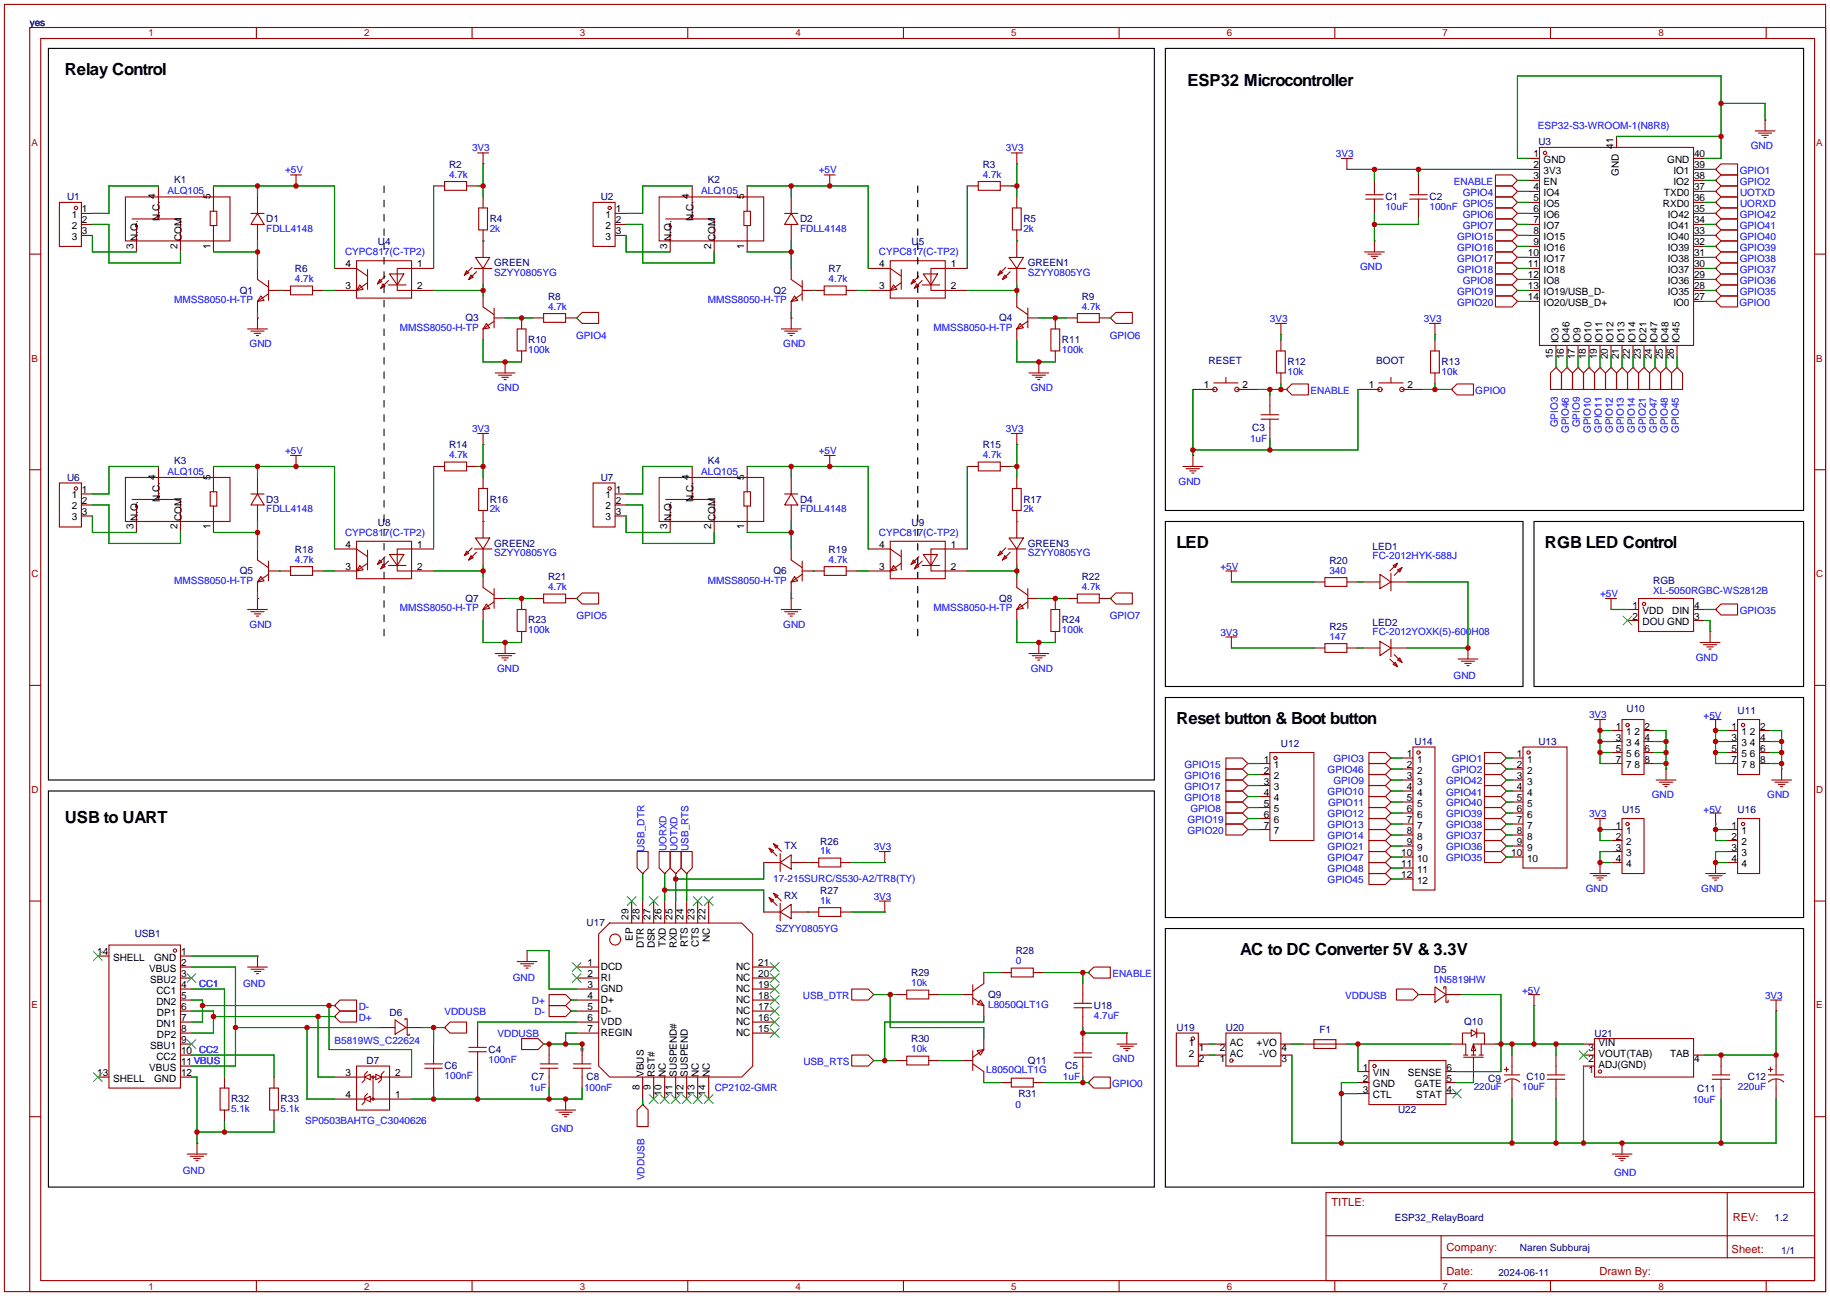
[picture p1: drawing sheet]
<svg xmlns="http://www.w3.org/2000/svg" width="422mm" height="299mm" viewBox="0 0 422 299" stroke-linecap="round" stroke-linejoin="round" font-family="sans-serif">
<defs><g id="words">
<g font-size="3.8">
<text x="15" y="17.3">Relay Control</text>
<text x="274.1" y="19.9">ESP32 Microcontroller</text>
<text x="271.5" y="126.6">LED</text>
<text x="356.6" y="126.6">RGB LED Control</text>
<text x="271.5" y="167.2">Reset button &amp; Boot button</text>
<text x="15" y="190.1">USB to UART</text>
<text x="286.2" y="220.5">AC to DC Converter 5V &amp; 3.3V</text>
</g>
<g font-size="2.6" fill="#a00000">
<text x="307.3" y="278.5">TITLE:</text>
<text x="400" y="281.9">REV:</text>
<text x="333.9" y="288.7">Company:</text>
<text x="399.7" y="289.2">Sheet:</text>
<text x="333.9" y="294.3">Date:</text>
<text x="369.2" y="294.3">Drawn By:</text>
</g>
<g font-size="2.3" fill="#000080">
<text x="6.9" y="5.9">yes</text>
<text x="355.1" y="33.5">U3</text>
<text x="103.6" y="38.7">R2</text>
<text x="226.8" y="38.7">R3</text>
<text x="15.5" y="46.2">U1</text>
<text x="40.2" y="42.4">K1</text>
<text x="138.7" y="46.2">U2</text>
<text x="163.4" y="42.4">K2</text>
<text x="319.8" y="46.2">C1</text>
<text x="329.9" y="46.2">C2</text>
<text x="61.5" y="51.3">D1</text>
<text x="113" y="51.3">R4</text>
<text x="184.7" y="51.3">D2</text>
<text x="236.2" y="51.3">R5</text>
<text x="87.2" y="56.7">U4</text>
<text x="210.4" y="56.7">U5</text>
<text x="68.1" y="62.9">R6</text>
<text x="114" y="61.4">GREEN</text>
<text x="191.3" y="62.9">R7</text>
<text x="237.2" y="61.4">GREEN1</text>
<text x="55.3" y="67.8">Q1</text>
<text x="126.5" y="69.2">R8</text>
<text x="178.5" y="67.8">Q2</text>
<text x="249.7" y="69.2">R9</text>
<text x="107.4" y="74.1">Q3</text>
<text x="230.6" y="74.1">Q4</text>
<text x="121.9" y="79.2">R10</text>
<text x="245.1" y="79.2">R11</text>
<text x="279" y="84">RESET</text>
<text x="317.7" y="84">BOOT</text>
<text x="297.2" y="84.3">R12</text>
<text x="332.7" y="84.3">R13</text>
<text x="289.1" y="99.5">C3</text>
<text x="40.2" y="107.1">K3</text>
<text x="103.6" y="103.5">R14</text>
<text x="163.4" y="107.1">K4</text>
<text x="226.8" y="103.5">R15</text>
<text x="15.5" y="110.9">U6</text>
<text x="138.7" y="110.9">U7</text>
<text x="61.5" y="116">D3</text>
<text x="113" y="116">R16</text>
<text x="184.7" y="116">D4</text>
<text x="236.2" y="116">R17</text>
<text x="87.2" y="121.4">U8</text>
<text x="210.4" y="121.4">U9</text>
<text x="68.1" y="127.6">R18</text>
<text x="114" y="126.2">GREEN2</text>
<text x="191.3" y="127.6">R19</text>
<text x="237.2" y="126.2">GREEN3</text>
<text x="306.8" y="130.2">R20</text>
<text x="316.8" y="126.9">LED1</text>
<text x="55.3" y="132.5">Q5</text>
<text x="126.5" y="134">R21</text>
<text x="178.5" y="132.5">Q6</text>
<text x="249.7" y="134">R22</text>
<text x="381.6" y="134.9">RGB</text>
<text x="107.4" y="138.9">Q7</text>
<text x="121.9" y="143.9">R23</text>
<text x="230.6" y="138.9">Q8</text>
<text x="245.1" y="143.9">R24</text>
<text x="306.8" y="145.5">R25</text>
<text x="316.8" y="144.4">LED2</text>
<text x="375.4" y="164.3">U10</text>
<text x="401.1" y="164.7">U11</text>
<text x="295.7" y="172.3">U12</text>
<text x="326.5" y="171.9">U14</text>
<text x="355.1" y="171.9">U13</text>
<text x="374.4" y="187.6">U15</text>
<text x="401.1" y="187.6">U16</text>
<text x="181.1" y="196">TX</text>
<text x="189.3" y="195">R26</text>
<text x="181" y="207.5">RX</text>
<text x="189.3" y="206.4">R27</text>
<text x="135.4" y="213.8">U17</text>
<text x="31.1" y="216.3">USB1</text>
<text x="234.5" y="220.4">R28</text>
<text x="210.3" y="225.4">R29</text>
<text x="331" y="224.6">D5</text>
<text x="228.1" y="230.3">Q9</text>
<text x="252.5" y="232.9">U18</text>
<text x="89.9" y="234.6">D6</text>
<text x="271.5" y="238">U19</text>
<text x="283" y="238">U20</text>
<text x="304.5" y="238.4">F1</text>
<text x="338" y="236.7">Q10</text>
<text x="368" y="239.3">U21</text>
<text x="84.6" y="245.6">D7</text>
<text x="112.8" y="243">C4</text>
<text x="210.3" y="240.7">R30</text>
<text x="237.3" y="245.6">Q11</text>
<text x="102.6" y="246.8">C6</text>
<text x="122.7" y="249.4">C7</text>
<text x="135.4" y="249.4">C8</text>
<text x="245.9" y="246.8">C5</text>
<text x="343.5" y="249.8">C9</text>
<text x="352.4" y="249.4">C10</text>
<text x="403.4" y="249.4">C12</text>
<text x="53.3" y="254.4">R32</text>
<text x="64.8" y="254.4">R33</text>
<text x="235.1" y="253.2">R31</text>
<text x="322.7" y="257">U22</text>
<text x="391.8" y="252">C11</text>
<text x="322" y="281.9">ESP32_RelayBoard</text>
<text x="409.6" y="282">1.2</text>
<text x="350.8" y="288.9">Naren Subburaj</text>
<text x="411.1" y="289.4">1/1</text>
<text x="345.9" y="294.5">2024-06-11</text>
</g>
<g font-size="2.3" fill="#00f">
<text x="355" y="29.7">ESP32-S3-WROOM-1(N8R8)</text>
<text x="109" y="35">3V3</text>
<text x="232.2" y="35">3V3</text>
<text x="404.1" y="34.5">GND</text>
<text x="65.8" y="40">+5V</text>
<text x="103.6" y="41">4.7k</text>
<text x="189" y="40">+5V</text>
<text x="226.8" y="41">4.7k</text>
<text x="308.4" y="36.2">3V3</text>
<text x="401.6" y="40.1">GPIO1</text>
<text x="38.7" y="44.9">ALQ105</text>
<text x="161.9" y="44.9">ALQ105</text>
<text x="335.6" y="42.7">ENABLE</text>
<text x="337.6" y="45.2">GPIO4</text>
<text x="337.6" y="47.7">GPIO5</text>
<text x="401.6" y="42.7">GPIO2</text>
<text x="401.6" y="45.2">UOTXD</text>
<text x="401.6" y="47.7">UORXD</text>
<text x="61.5" y="53.5">FDLL4148</text>
<text x="113" y="53.5">2k</text>
<text x="184.7" y="53.5">FDLL4148</text>
<text x="236.2" y="53.5">2k</text>
<text x="319.8" y="48.5">10uF</text>
<text x="329.9" y="48.5">100nF</text>
<text x="337.6" y="52.8">GPIO7</text>
<text x="337.6" y="50.2">GPIO6</text>
<text x="401.6" y="50.3">GPIO42</text>
<text x="401.6" y="52.9">GPIO41</text>
<text x="79.7" y="58.9">CYPC817(C-TP2)</text>
<text x="202.8" y="58.9">CYPC817(C-TP2)</text>
<text x="336.3" y="55.3">GPIO15</text>
<text x="336.3" y="57.9">GPIO16</text>
<text x="401.6" y="57.9">GPIO39</text>
<text x="401.6" y="55.4">GPIO40</text>
<text x="68.1" y="65.2">4.7k</text>
<text x="114" y="63.7">SZYY0805YG</text>
<text x="191.3" y="65.2">4.7k</text>
<text x="237.2" y="63.7">SZYY0805YG</text>
<text x="313.9" y="62.4">GND</text>
<text x="336.3" y="60.4">GPIO17</text>
<text x="336.3" y="62.9">GPIO18</text>
<text x="337.6" y="65.5">GPIO8</text>
<text x="401.6" y="65.5">GPIO36</text>
<text x="401.6" y="63">GPIO37</text>
<text x="401.6" y="60.4">GPIO38</text>
<text x="40.2" y="70.1">MMSS8050-H-TP</text>
<text x="126.5" y="71.5">4.7k</text>
<text x="163.4" y="70.1">MMSS8050-H-TP</text>
<text x="249.7" y="71.5">4.7k</text>
<text x="336.3" y="68">GPIO19</text>
<text x="336.3" y="70.6">GPIO20</text>
<text x="401.5" y="70.6">GPIO0</text>
<text x="401.6" y="68.1">GPIO35</text>
<text x="92.3" y="76.4">MMSS8050-H-TP</text>
<text x="215.5" y="76.4">MMSS8050-H-TP</text>
<text x="293.1" y="74.3">3V3</text>
<text x="328.7" y="74.3">3V3</text>
<text x="57.6" y="80.2">GND</text>
<text x="121.9" y="81.5">100k</text>
<text x="133" y="78.2">GPIO4</text>
<text x="180.8" y="80.2">GND</text>
<text x="245.1" y="81.5">100k</text>
<text x="256.2" y="78.2">GPIO6</text>
<text x="297.2" y="86.5">10k</text>
<text x="332.7" y="86.5">10k</text>
<text x="114.8" y="90.3">GND</text>
<text x="237.9" y="90.3">GND</text>
<text x="302.5" y="91">ENABLE</text>
<text x="340.5" y="91">GPIO0</text>
<text x="109" y="99.7">3V3</text>
<text x="232.2" y="99.7">3V3</text>
<text x="359.6" y="98.7" transform="rotate(-90 359.6 98.7)">GPIO3</text>
<text x="362.1" y="100" transform="rotate(-90 362.1 100)">GPIO46</text>
<text x="364.7" y="98.7" transform="rotate(-90 364.7 98.7)">GPIO9</text>
<text x="367.2" y="100" transform="rotate(-90 367.2 100)">GPIO10</text>
<text x="369.8" y="99.9" transform="rotate(-90 369.8 99.9)">GPIO11</text>
<text x="372.3" y="100" transform="rotate(-90 372.3 100)">GPIO12</text>
<text x="374.8" y="100" transform="rotate(-90 374.8 100)">GPIO13</text>
<text x="377.4" y="100" transform="rotate(-90 377.4 100)">GPIO14</text>
<text x="379.9" y="100" transform="rotate(-90 379.9 100)">GPIO21</text>
<text x="382.5" y="100" transform="rotate(-90 382.5 100)">GPIO47</text>
<text x="385" y="100" transform="rotate(-90 385 100)">GPIO48</text>
<text x="387.5" y="100" transform="rotate(-90 387.5 100)">GPIO45</text>
<text x="65.8" y="104.8">+5V</text>
<text x="103.6" y="105.8">4.7k</text>
<text x="189" y="104.8">+5V</text>
<text x="226.8" y="105.8">4.7k</text>
<text x="288.5" y="102">1uF</text>
<text x="38.7" y="109.7">ALQ105</text>
<text x="161.9" y="109.7">ALQ105</text>
<text x="272" y="111.9">GND</text>
<text x="61.5" y="118.3">FDLL4148</text>
<text x="113" y="118.3">2k</text>
<text x="184.7" y="118.3">FDLL4148</text>
<text x="236.2" y="118.3">2k</text>
<text x="79.7" y="123.6">CYPC817(C-TP2)</text>
<text x="202.8" y="123.6">CYPC817(C-TP2)</text>
<text x="68.1" y="129.9">4.7k</text>
<text x="114" y="128.5">SZYY0805YG</text>
<text x="191.3" y="129.9">4.7k</text>
<text x="237.2" y="128.5">SZYY0805YG</text>
<text x="281.7" y="131.5">+5V</text>
<text x="316.8" y="129.2">FC-2012HYK-588J</text>
<text x="40.2" y="134.8">MMSS8050-H-TP</text>
<text x="126.5" y="136.3">4.7k</text>
<text x="163.4" y="134.8">MMSS8050-H-TP</text>
<text x="249.7" y="136.3">4.7k</text>
<text x="306.8" y="132.5">340</text>
<text x="369.3" y="137.8">+5V</text>
<text x="381.6" y="137.2">XL-5050RGBC-WS2812B</text>
<text x="92.3" y="141.2">MMSS8050-H-TP</text>
<text x="133.1" y="143">GPIO5</text>
<text x="215.5" y="141.2">MMSS8050-H-TP</text>
<text x="256.2" y="143">GPIO7</text>
<text x="401.6" y="141.7">GPIO35</text>
<text x="57.6" y="144.9">GND</text>
<text x="121.9" y="146.3">100k</text>
<text x="180.8" y="144.9">GND</text>
<text x="245.1" y="146.3">100k</text>
<text x="281.7" y="146.7">3V3</text>
<text x="306.8" y="147.7">147</text>
<text x="316.8" y="146.7">FC-2012YOXK(5)-600H08</text>
<text x="114.8" y="155.1">GND</text>
<text x="237.9" y="155.1">GND</text>
<text x="391.4" y="152.6">GND</text>
<text x="335.5" y="156.7">GND</text>
<text x="366.8" y="165.8">3V3</text>
<text x="393.2" y="166">+5V</text>
<text x="273.4" y="179.8">GPIO16</text>
<text x="273.4" y="177.2">GPIO15</text>
<text x="306.4" y="178.5">GPIO46</text>
<text x="307.8" y="176">GPIO3</text>
<text x="335.1" y="178.5">GPIO2</text>
<text x="335.1" y="176">GPIO1</text>
<text x="273.4" y="184.9">GPIO18</text>
<text x="273.4" y="182.3">GPIO17</text>
<text x="306.4" y="183.6">GPIO10</text>
<text x="307.8" y="181.1">GPIO9</text>
<text x="333.8" y="183.7">GPIO41</text>
<text x="333.8" y="181.1">GPIO42</text>
<text x="381.3" y="184.3">GND</text>
<text x="407.9" y="184.3">GND</text>
<text x="274.1" y="189.9">GPIO19</text>
<text x="274.8" y="187.4">GPIO8</text>
<text x="306.4" y="191.2">GPIO13</text>
<text x="306.4" y="188.7">GPIO12</text>
<text x="306.5" y="186.2">GPIO11</text>
<text x="333.8" y="186.2">GPIO40</text>
<text x="333.8" y="188.7">GPIO39</text>
<text x="333.8" y="191.2">GPIO38</text>
<text x="366.8" y="188.6">3V3</text>
<text x="393.2" y="187.6">+5V</text>
<text x="148.8" y="196.7" transform="rotate(-90 148.8 196.7)">USB_DTR</text>
<text x="153.9" y="196.6" transform="rotate(-90 153.9 196.6)">UORXD</text>
<text x="156.4" y="196.6" transform="rotate(-90 156.4 196.6)">UOTXD</text>
<text x="158.9" y="196.5" transform="rotate(-90 158.9 196.5)">USB_RTS</text>
<text x="189.3" y="197.2">1k</text>
<text x="201.7" y="196.3">3V3</text>
<text x="274.1" y="192.5">GPIO20</text>
<text x="306.4" y="196.3">GPIO21</text>
<text x="306.4" y="193.8">GPIO14</text>
<text x="333.8" y="193.8">GPIO37</text>
<text x="333.8" y="196.3">GPIO36</text>
<text x="178.5" y="203.7">17-215SURC/S530-A2/TR8(TY)</text>
<text x="306.4" y="201.4">GPIO48</text>
<text x="306.4" y="203.9">GPIO45</text>
<text x="306.4" y="198.9">GPIO47</text>
<text x="333.8" y="198.9">GPIO35</text>
<text x="189.3" y="208.7">1k</text>
<text x="201.7" y="207.7">3V3</text>
<text x="366" y="205.9">GND</text>
<text x="392.7" y="205.9">GND</text>
<text x="179" y="215.1">SZYY0805YG</text>
<text x="56.1" y="227.8">GND</text>
<text x="118.4" y="226.5">GND</text>
<text x="210.3" y="227.7">10k</text>
<text x="234.5" y="222.6">0</text>
<text x="256.8" y="225.6">ENABLE</text>
<text x="331" y="227">1N5819HW</text>
<text x="82.8" y="233.2">D-</text>
<text x="122.8" y="231.9">D+</text>
<text x="185.3" y="230.6">USB_DTR</text>
<text x="228.1" y="232.6">L8050QLT1G</text>
<text x="310.5" y="230.6">VDDUSB</text>
<text x="351.3" y="229.5">+5V</text>
<text x="407.4" y="230.5">3V3</text>
<text x="82.8" y="235.7">D+</text>
<text x="102.6" y="234.4">VDDUSB</text>
<text x="114.8" y="239.5">VDDUSB</text>
<text x="123.4" y="234.4">D-</text>
<text x="252.5" y="235.2">4.7uF</text>
<text x="77.2" y="240.9">B5819WS_C22624</text>
<text x="112.8" y="245.3">100nF</text>
<text x="185.4" y="245.9">USB_RTS</text>
<text x="210.3" y="243">10k</text>
<text x="256.8" y="245.3">GND</text>
<text x="102.6" y="249.1">100nF</text>
<text x="122.2" y="251.9">1uF</text>
<text x="134.8" y="251.9">100nF</text>
<text x="165" y="251.9">CP2102-GMR</text>
<text x="227.7" y="247.8">L8050QLT1G</text>
<text x="245.4" y="249.4">1uF</text>
<text x="256.7" y="251">GPIO0</text>
<text x="340.2" y="251.7">220uF</text>
<text x="351.4" y="251.7">10uF</text>
<text x="401.1" y="251.7">220uF</text>
<text x="53.3" y="256.8">5.1k</text>
<text x="64.8" y="256.8">5.1k</text>
<text x="234.4" y="255.7">0</text>
<text x="390.7" y="254.6">10uF</text>
<text x="70.4" y="259.5">SP0503BAHTG_C3040626</text>
<text x="127.3" y="261.3">GND</text>
<text x="42.2" y="271">GND</text>
<text x="148.8" y="272.5" transform="rotate(-90 148.8 272.5)">VDDUSB</text>
<text x="372.6" y="271.4">GND</text>
</g>
<g font-size="2.3">
<text x="372.4" y="34.4" transform="rotate(-90 372.4 34.4)">41</text>
<text x="353.9" y="36.3">1</text>
<text x="353.9" y="38.9">2</text>
<text x="353.9" y="41.4">3</text>
<text x="356.3" y="37.6">GND</text>
<text x="356.3" y="40.2">3V3</text>
<text x="373.7" y="40.6" transform="rotate(-90 373.7 40.6)">GND</text>
<text x="384.8" y="37.6">GND</text>
<text x="386.2" y="40.2">IO1</text>
<text x="391" y="41.4">38</text>
<text x="391" y="38.9">39</text>
<text x="391" y="36.3">40</text>
<text x="35.9" y="46" transform="rotate(-90 35.9 46)">4</text>
<text x="48.6" y="46" transform="rotate(-90 48.6 46)">5</text>
<text x="159" y="46" transform="rotate(-90 159 46)">4</text>
<text x="171.7" y="46" transform="rotate(-90 171.7 46)">5</text>
<text x="353.9" y="44">4</text>
<text x="353.9" y="46.5">5</text>
<text x="356.3" y="42.7">EN</text>
<text x="356.3" y="45.2">IO4</text>
<text x="356.3" y="47.8">IO5</text>
<text x="383.8" y="47.8">RXD0</text>
<text x="384.1" y="45.2">TXD0</text>
<text x="386.2" y="42.7">IO2</text>
<text x="391" y="46.5">36</text>
<text x="391" y="44">37</text>
<text x="16.6" y="50.3">1</text>
<text x="16.6" y="52.9">2</text>
<text x="18.9" y="49">1</text>
<text x="18.9" y="51.6">2</text>
<text x="36.9" y="51.1" transform="rotate(-90 36.9 51.1)">N.C.</text>
<text x="139.8" y="50.3">1</text>
<text x="139.8" y="52.9">2</text>
<text x="142.1" y="49">1</text>
<text x="142.1" y="51.6">2</text>
<text x="160.1" y="51.1" transform="rotate(-90 160.1 51.1)">N.C.</text>
<text x="353.9" y="49">6</text>
<text x="353.9" y="51.6">7</text>
<text x="356.3" y="50.3">IO6</text>
<text x="356.3" y="52.9">IO7</text>
<text x="385" y="52.9">IO41</text>
<text x="385" y="50.3">IO42</text>
<text x="391" y="51.6">34</text>
<text x="391" y="49">35</text>
<text x="16.6" y="55.4">3</text>
<text x="18.9" y="54.1">3</text>
<text x="30.8" y="57.4" transform="rotate(-90 30.8 57.4)">3</text>
<text x="31.8" y="55.6" transform="rotate(-90 31.8 55.6)">N.O.</text>
<text x="40.9" y="57.4" transform="rotate(-90 40.9 57.4)">2</text>
<text x="42" y="55.6" transform="rotate(-90 42 55.6)">COM</text>
<text x="48.6" y="57.4" transform="rotate(-90 48.6 57.4)">1</text>
<text x="139.8" y="55.4">3</text>
<text x="142.1" y="54.1">3</text>
<text x="154" y="57.4" transform="rotate(-90 154 57.4)">3</text>
<text x="155" y="55.6" transform="rotate(-90 155 55.6)">N.O.</text>
<text x="164.1" y="57.4" transform="rotate(-90 164.1 57.4)">2</text>
<text x="165.1" y="55.6" transform="rotate(-90 165.1 55.6)">COM</text>
<text x="171.7" y="57.4" transform="rotate(-90 171.7 57.4)">1</text>
<text x="352.7" y="59.2">10</text>
<text x="353.9" y="54.1">8</text>
<text x="353.9" y="56.7">9</text>
<text x="356.3" y="55.4">IO15</text>
<text x="356.3" y="57.9">IO16</text>
<text x="385" y="57.9">IO39</text>
<text x="385" y="55.4">IO40</text>
<text x="391" y="59.2">31</text>
<text x="391" y="56.7">32</text>
<text x="391" y="54.1">33</text>
<text x="79.7" y="61.6">4</text>
<text x="96.3" y="61.6">1</text>
<text x="202.9" y="61.6">4</text>
<text x="219.5" y="61.6">1</text>
<text x="352.7" y="61.7">11</text>
<text x="352.7" y="64.3">12</text>
<text x="356.3" y="60.5">IO17</text>
<text x="356.3" y="63">IO18</text>
<text x="356.3" y="65.6">IO8</text>
<text x="385" y="65.6">IO36</text>
<text x="385" y="63">IO37</text>
<text x="385" y="60.5">IO38</text>
<text x="391" y="64.3">29</text>
<text x="391" y="61.7">30</text>
<text x="79.7" y="66.7">3</text>
<text x="96.3" y="66.7">2</text>
<text x="202.9" y="66.7">3</text>
<text x="219.5" y="66.7">2</text>
<text x="352.7" y="66.8">13</text>
<text x="352.7" y="69.4">14</text>
<text x="356.3" y="68.1">IO19/USB_D-</text>
<text x="356.3" y="70.6">IO20/USB_D+</text>
<text x="385" y="68.1">IO35</text>
<text x="386.2" y="70.6">IO0</text>
<text x="391" y="69.4">27</text>
<text x="391" y="66.8">28</text>
<text x="358.4" y="82.9" transform="rotate(-90 358.4 82.9)">15</text>
<text x="359.7" y="79.3" transform="rotate(-90 359.7 79.3)">IO3</text>
<text x="361" y="82.9" transform="rotate(-90 361 82.9)">16</text>
<text x="362.2" y="79.3" transform="rotate(-90 362.2 79.3)">IO46</text>
<text x="363.5" y="82.9" transform="rotate(-90 363.5 82.9)">17</text>
<text x="364.8" y="79.3" transform="rotate(-90 364.8 79.3)">IO9</text>
<text x="366.1" y="82.9" transform="rotate(-90 366.1 82.9)">18</text>
<text x="367.3" y="79.3" transform="rotate(-90 367.3 79.3)">IO10</text>
<text x="368.6" y="82.9" transform="rotate(-90 368.6 82.9)">19</text>
<text x="369.9" y="79.3" transform="rotate(-90 369.9 79.3)">IO11</text>
<text x="371.1" y="82.9" transform="rotate(-90 371.1 82.9)">20</text>
<text x="372.4" y="79.3" transform="rotate(-90 372.4 79.3)">IO12</text>
<text x="373.7" y="82.9" transform="rotate(-90 373.7 82.9)">21</text>
<text x="374.9" y="79.3" transform="rotate(-90 374.9 79.3)">IO13</text>
<text x="376.2" y="82.9" transform="rotate(-90 376.2 82.9)">22</text>
<text x="377.5" y="79.3" transform="rotate(-90 377.5 79.3)">IO14</text>
<text x="378.8" y="82.9" transform="rotate(-90 378.8 82.9)">23</text>
<text x="380" y="79.3" transform="rotate(-90 380 79.3)">IO21</text>
<text x="381.3" y="82.9" transform="rotate(-90 381.3 82.9)">24</text>
<text x="382.6" y="79.3" transform="rotate(-90 382.6 79.3)">IO47</text>
<text x="383.8" y="82.9" transform="rotate(-90 383.8 82.9)">25</text>
<text x="385.1" y="79.3" transform="rotate(-90 385.1 79.3)">IO48</text>
<text x="386.4" y="82.9" transform="rotate(-90 386.4 82.9)">26</text>
<text x="387.6" y="79.3" transform="rotate(-90 387.6 79.3)">IO45</text>
<text x="277.9" y="89.7">1</text>
<text x="286.8" y="89.7">2</text>
<text x="316" y="89.7">1</text>
<text x="324.9" y="89.7">2</text>
<text x="18.9" y="113.8">1</text>
<text x="35.9" y="110.7" transform="rotate(-90 35.9 110.7)">4</text>
<text x="48.6" y="110.7" transform="rotate(-90 48.6 110.7)">5</text>
<text x="142.1" y="113.8">1</text>
<text x="159" y="110.7" transform="rotate(-90 159 110.7)">4</text>
<text x="171.7" y="110.7" transform="rotate(-90 171.7 110.7)">5</text>
<text x="16.6" y="115.1">1</text>
<text x="16.6" y="117.6">2</text>
<text x="18.9" y="116.4">2</text>
<text x="18.9" y="118.9">3</text>
<text x="36.9" y="115.8" transform="rotate(-90 36.9 115.8)">N.C.</text>
<text x="139.8" y="115.1">1</text>
<text x="139.8" y="117.6">2</text>
<text x="142.1" y="116.4">2</text>
<text x="142.1" y="118.9">3</text>
<text x="160.1" y="115.8" transform="rotate(-90 160.1 115.8)">N.C.</text>
<text x="16.6" y="120.2">3</text>
<text x="30.8" y="122.2" transform="rotate(-90 30.8 122.2)">3</text>
<text x="31.8" y="120.4" transform="rotate(-90 31.8 120.4)">N.O.</text>
<text x="40.9" y="122.2" transform="rotate(-90 40.9 122.2)">2</text>
<text x="42" y="120.4" transform="rotate(-90 42 120.4)">COM</text>
<text x="48.6" y="122.2" transform="rotate(-90 48.6 122.2)">1</text>
<text x="139.8" y="120.2">3</text>
<text x="154" y="122.2" transform="rotate(-90 154 122.2)">3</text>
<text x="155" y="120.4" transform="rotate(-90 155 120.4)">N.O.</text>
<text x="164.1" y="122.2" transform="rotate(-90 164.1 122.2)">2</text>
<text x="165.1" y="120.4" transform="rotate(-90 165.1 120.4)">COM</text>
<text x="171.7" y="122.2" transform="rotate(-90 171.7 122.2)">1</text>
<text x="79.7" y="131.5">3</text>
<text x="79.7" y="126.4">4</text>
<text x="96.3" y="126.4">1</text>
<text x="96.3" y="131.5">2</text>
<text x="202.9" y="131.5">3</text>
<text x="202.9" y="126.4">4</text>
<text x="219.5" y="126.4">1</text>
<text x="219.5" y="131.5">2</text>
<text x="376.8" y="140.5">1</text>
<text x="376.8" y="143">2</text>
<text x="379.1" y="141.8">VDD</text>
<text x="386" y="141.8">DIN</text>
<text x="391" y="143">3</text>
<text x="391" y="140.5">4</text>
<text x="379.1" y="144.3">DOU GND</text>
<text x="373" y="168.4">1</text>
<text x="373" y="171">3</text>
<text x="373" y="173.5">5</text>
<text x="375.3" y="169.7">1</text>
<text x="375.3" y="172.2">3</text>
<text x="377.3" y="172.2">4</text>
<text x="377.3" y="169.7">2</text>
<text x="379.6" y="173.5">6</text>
<text x="379.6" y="171">4</text>
<text x="379.6" y="168.4">2</text>
<text x="399.7" y="168.4">1</text>
<text x="399.7" y="171">3</text>
<text x="399.7" y="173.5">5</text>
<text x="402" y="169.7">1</text>
<text x="402" y="172.2">3</text>
<text x="403.9" y="172.2">4</text>
<text x="403.9" y="169.7">2</text>
<text x="406.3" y="173.5">6</text>
<text x="406.3" y="171">4</text>
<text x="406.3" y="168.4">2</text>
<text x="291.7" y="176">1</text>
<text x="291.7" y="178.6">2</text>
<text x="294.1" y="177.3">1</text>
<text x="294.1" y="179.9">2</text>
<text x="324.7" y="174.8">1</text>
<text x="324.7" y="177.3">2</text>
<text x="324.7" y="179.9">3</text>
<text x="327.1" y="176">1</text>
<text x="327.1" y="178.6">2</text>
<text x="350.1" y="174.8">1</text>
<text x="350.1" y="177.3">2</text>
<text x="350.1" y="179.9">3</text>
<text x="352.5" y="176">1</text>
<text x="352.5" y="178.6">2</text>
<text x="373" y="176">7</text>
<text x="375.3" y="174.8">5</text>
<text x="375.3" y="177.3">7</text>
<text x="377.3" y="177.3">8</text>
<text x="377.3" y="174.8">6</text>
<text x="379.6" y="176">8</text>
<text x="399.7" y="176">7</text>
<text x="402" y="174.8">5</text>
<text x="402" y="177.3">7</text>
<text x="403.9" y="177.3">8</text>
<text x="403.9" y="174.8">6</text>
<text x="406.3" y="176">8</text>
<text x="291.7" y="181.1">3</text>
<text x="291.7" y="183.7">4</text>
<text x="294.1" y="182.4">3</text>
<text x="294.1" y="184.9">4</text>
<text x="324.7" y="182.4">4</text>
<text x="324.7" y="184.9">5</text>
<text x="327.1" y="181.1">3</text>
<text x="327.1" y="183.7">4</text>
<text x="350.1" y="182.4">4</text>
<text x="350.1" y="184.9">5</text>
<text x="352.5" y="181.1">3</text>
<text x="352.5" y="183.7">4</text>
<text x="291.7" y="186.2">5</text>
<text x="291.7" y="188.7">6</text>
<text x="291.7" y="191.3">7</text>
<text x="294.1" y="187.5">5</text>
<text x="294.1" y="190">6</text>
<text x="324.7" y="187.5">6</text>
<text x="324.7" y="190">7</text>
<text x="327.1" y="186.2">5</text>
<text x="327.1" y="188.7">6</text>
<text x="327.1" y="191.3">7</text>
<text x="350.1" y="187.5">6</text>
<text x="350.1" y="190">7</text>
<text x="352.5" y="186.2">5</text>
<text x="352.5" y="188.7">6</text>
<text x="352.5" y="191.3">7</text>
<text x="373" y="191.3">1</text>
<text x="399.7" y="191.3">1</text>
<text x="294.1" y="192.6">7</text>
<text x="323.4" y="197.6">10</text>
<text x="324.7" y="192.6">8</text>
<text x="324.7" y="195.1">9</text>
<text x="327.1" y="193.8">8</text>
<text x="327.1" y="196.4">9</text>
<text x="348.8" y="197.6">10</text>
<text x="350.1" y="192.6">8</text>
<text x="350.1" y="195.1">9</text>
<text x="352.5" y="193.8">8</text>
<text x="352.5" y="196.4">9</text>
<text x="373" y="193.8">2</text>
<text x="373" y="196.4">3</text>
<text x="375.3" y="192.6">1</text>
<text x="375.3" y="195.1">2</text>
<text x="375.3" y="197.6">3</text>
<text x="399.7" y="193.8">2</text>
<text x="399.7" y="196.4">3</text>
<text x="402" y="192.6">1</text>
<text x="402" y="195.1">2</text>
<text x="402" y="197.6">3</text>
<text x="323.4" y="200.2">11</text>
<text x="323.4" y="202.7">12</text>
<text x="327.1" y="198.9">10</text>
<text x="327.1" y="201.4">11</text>
<text x="327.1" y="204">12</text>
<text x="352.5" y="198.9">10</text>
<text x="373" y="198.9">4</text>
<text x="375.3" y="200.2">4</text>
<text x="399.7" y="198.9">4</text>
<text x="402" y="200.2">4</text>
<text x="145.1" y="212.3" transform="rotate(-90 145.1 212.3)">29</text>
<text x="147.6" y="212.3" transform="rotate(-90 147.6 212.3)">28</text>
<text x="150.2" y="212.3" transform="rotate(-90 150.2 212.3)">27</text>
<text x="152.7" y="212.3" transform="rotate(-90 152.7 212.3)">26</text>
<text x="155.2" y="212.3" transform="rotate(-90 155.2 212.3)">25</text>
<text x="157.8" y="212.3" transform="rotate(-90 157.8 212.3)">24</text>
<text x="160.3" y="212.3" transform="rotate(-90 160.3 212.3)">23</text>
<text x="162.9" y="212.3" transform="rotate(-90 162.9 212.3)">22</text>
<text x="22.5" y="220.5">14</text>
<text x="26.1" y="221.8">SHELL</text>
<text x="35.6" y="221.8">GND</text>
<text x="41.8" y="220.5">1</text>
<text x="146.1" y="217.2" transform="rotate(-90 146.1 217.2)">EP</text>
<text x="148.6" y="218.8" transform="rotate(-90 148.6 218.8)">DTR</text>
<text x="151.2" y="219" transform="rotate(-90 151.2 219)">DSR</text>
<text x="153.7" y="218.7" transform="rotate(-90 153.7 218.7)">TXD</text>
<text x="156.3" y="219" transform="rotate(-90 156.3 219)">RXD</text>
<text x="158.8" y="218.7" transform="rotate(-90 158.8 218.7)">RTS</text>
<text x="161.3" y="218.7" transform="rotate(-90 161.3 218.7)">CTS</text>
<text x="163.9" y="217.4" transform="rotate(-90 163.9 217.4)">NC</text>
<text x="34.4" y="224.3">VBUS</text>
<text x="34.7" y="226.8">SBU2</text>
<text x="41.8" y="223">2</text>
<text x="41.8" y="225.6">3</text>
<text x="135.6" y="223">1</text>
<text x="135.6" y="225.6">2</text>
<text x="138.7" y="224.1">DCD</text>
<text x="138.7" y="226.6">RI</text>
<text x="169.9" y="226.6">NC</text>
<text x="169.9" y="224.1">NC</text>
<text x="175" y="225.6">20</text>
<text x="175" y="223">21</text>
<text x="36.1" y="229.4">CC1</text>
<text x="36.1" y="231.9">DN2</text>
<text x="41.8" y="228.1">4</text>
<text x="41.8" y="230.7">5</text>
<text x="41.8" y="233.2">6</text>
<text x="135.6" y="228.1">3</text>
<text x="135.6" y="230.7">4</text>
<text x="135.6" y="233.2">5</text>
<text x="138.7" y="229.1">GND</text>
<text x="138.7" y="231.7">D+</text>
<text x="169.9" y="231.7">NC</text>
<text x="169.9" y="229.1">NC</text>
<text x="175" y="233.2">17</text>
<text x="175" y="230.7">18</text>
<text x="175" y="228.1">19</text>
<text x="36.1" y="237">DN1</text>
<text x="36.2" y="234.5">DP1</text>
<text x="36.2" y="239.5">DP2</text>
<text x="41.8" y="235.7">7</text>
<text x="41.8" y="238.3">8</text>
<text x="135.6" y="235.7">6</text>
<text x="135.6" y="238.3">7</text>
<text x="138.7" y="234.2">D-</text>
<text x="138.7" y="236.8">VDD</text>
<text x="138.7" y="239.3">REGIN</text>
<text x="169.9" y="239.3">NC</text>
<text x="169.9" y="236.8">NC</text>
<text x="169.9" y="234.2">NC</text>
<text x="175" y="238.3">15</text>
<text x="175" y="235.7">16</text>
<text x="34.7" y="242.1">SBU1</text>
<text x="36.1" y="244.6">CC2</text>
<text x="41.8" y="240.8">9</text>
<text x="41.8" y="243.4">10</text>
<text x="41.8" y="245.9">11VBUS</text>
<text x="274.4" y="241.4">1</text>
<text x="274.4" y="243.9">2</text>
<text x="276.7" y="242.7">1</text>
<text x="276.7" y="245.2">2</text>
<text x="281.5" y="245.2">1</text>
<text x="281.5" y="242.7">2</text>
<text x="283.9" y="243.9">AC</text>
<text x="283.9" y="241.4">AC</text>
<text x="290" y="241.4">+VO</text>
<text x="290.6" y="243.9">-VO</text>
<text x="295.8" y="245.2">3</text>
<text x="295.8" y="242.7">4</text>
<text x="366.6" y="245.2">2</text>
<text x="366.6" y="242.7">3</text>
<text x="369" y="243.9">VOUT(TAB)</text>
<text x="369" y="241.4">VIN</text>
<text x="385.5" y="243.9">TAB</text>
<text x="391" y="245.2">4</text>
<text x="22.5" y="248.4">13</text>
<text x="26.1" y="249.7">SHELL</text>
<text x="34.4" y="247.2">VBUS</text>
<text x="35.6" y="249.7">GND</text>
<text x="41.8" y="248.4">12</text>
<text x="79.7" y="248.4">3</text>
<text x="91.2" y="248.4">2</text>
<text x="147.6" y="251.7" transform="rotate(-90 147.6 251.7)">8</text>
<text x="148.6" y="248.6" transform="rotate(-90 148.6 248.6)">VBUS</text>
<text x="150.2" y="251.7" transform="rotate(-90 150.2 251.7)">9</text>
<text x="151.2" y="248.6" transform="rotate(-90 151.2 248.6)">RST#</text>
<text x="153.7" y="248.6" transform="rotate(-90 153.7 248.6)">NC</text>
<text x="156.3" y="248.6" transform="rotate(-90 156.3 248.6)">SUSPEND#</text>
<text x="158.8" y="248.6" transform="rotate(-90 158.8 248.6)">SUSPEND</text>
<text x="161.3" y="248.6" transform="rotate(-90 161.3 248.6)">NC</text>
<text x="163.9" y="248.6" transform="rotate(-90 163.9 248.6)">NC</text>
<text x="314.6" y="247.2">1</text>
<text x="314.6" y="249.7">2</text>
<text x="316.9" y="248.4">VIN</text>
<text x="316.9" y="251">GND</text>
<text x="325" y="248.4">SENSE</text>
<text x="326.5" y="251">GATE</text>
<text x="333.9" y="249.7">5</text>
<text x="333.9" y="247.2">6</text>
<text x="366.6" y="247.7">1</text>
<text x="369" y="246.5">ADJ(GND)</text>
<text x="79.7" y="253.5">4</text>
<text x="91.2" y="253.5">1</text>
<text x="152.7" y="253" transform="rotate(-90 152.7 253)">10</text>
<text x="155.2" y="253" transform="rotate(-90 155.2 253)">11</text>
<text x="157.8" y="253" transform="rotate(-90 157.8 253)">12</text>
<text x="160.3" y="253" transform="rotate(-90 160.3 253)">13</text>
<text x="162.9" y="253" transform="rotate(-90 162.9 253)">14</text>
<text x="314.6" y="252.2">3</text>
<text x="316.9" y="253.5">CTL</text>
<text x="326.9" y="253.5">STAT</text>
<text x="333.9" y="252.2">4</text>
</g>
<g font-size="2.2" fill="#a00000">
<text x="34.3" y="8.4">1</text>
<text x="84.1" y="8.4">2</text>
<text x="133.9" y="8.4">3</text>
<text x="183.6" y="8.4">4</text>
<text x="233.4" y="8.4">5</text>
<text x="283.2" y="8.4">6</text>
<text x="333" y="8.4">7</text>
<text x="382.8" y="8.4">8</text>
<text x="7.2" y="33.7">A</text>
<text x="419.2" y="33.7">A</text>
<text x="7.2" y="83.5">B</text>
<text x="419.2" y="83.5">B</text>
<text x="7.2" y="133.2">C</text>
<text x="419.2" y="133.2">C</text>
<text x="7.2" y="183">D</text>
<text x="419.2" y="183">D</text>
<text x="7.2" y="232.8">E</text>
<text x="419.2" y="232.8">E</text>
<text x="34.3" y="297.7">1</text>
<text x="84.1" y="297.7">2</text>
<text x="133.9" y="297.7">3</text>
<text x="183.6" y="297.7">4</text>
<text x="233.4" y="297.7">5</text>
<text x="283.2" y="297.7">6</text>
<text x="333" y="297.7">7</text>
<text x="382.8" y="297.7">8</text>
</g>
<g font-size="2.2" fill="#00f">
<text x="46" y="227.9">CC1</text>
<text x="46" y="243.1">CC2</text>
</g>
</g></defs>
<circle cx="134.4" cy="242.3" r=".51" fill="#999"/>
<g fill="none" stroke="#a10000" stroke-width=".25">
<path d="M1 1h420.4v297.2h-420.4zM6.9 6.4h414.5v291.8h-414.5zM9.4 8.9h409.4v286.8h-409.4zM59.2 6.4v2.5M109 6.4v2.5M158.7 6.4v2.5M208.5 6.4v2.5M258.3 6.4v2.5M308.1 6.4v2.5M357.9 6.4v2.5M407.7 6.4v2.5M110.2 35.3h2.6"/>
<path d="M111.5 35.3v2.5M233.4 35.3h2.6M234.7 35.3v2.5M309.6 36.6h2.6M310.9 36.6v2.5M355.3 34h35.6v45.8h-35.6zM396 39.1l1.3-1.3h3.8v2.6h-3.8zM405.1 30.2h4.6M405.9 30.7h3M406.7 31.2h1.5M407.2 31.8h.5M407.4 27.7v2.5"/>
<path d="M6.9 58.7h2.5M13.7 46.7h5.1v10.2h-5.1zM29 45.5h24.1v10.1h-24.1zM30.5 50.5h11.2v5.1M31.2 52.3l.3-.7v4M31.5 51.8l.2 .5M36.6 45.5v5l-.3-.7M36.8 49.8l-.2 .7M48.5 48.8h1.5v3.3h-1.5zM49.3 45.5v3.3M49.3 52.1v3.5M57.9 49.3h3.1"/>
<path d="M59.4 49.3l1.6 2.5h-3.1zM67.1 40.4h2.5M68.3 40.4v2.5M102.6 41.9h5.1v2h-5.1zM109.7 59.4h3.3l-1.5 2.6zM110.5 48h2v5.1h-2zM136.9 46.7h5.1v10.2h-5.1zM152.1 45.5h24.2v10.1h-24.2zM153.7 50.5h11.1v5.1M154.4 52.3l.3-.7v4M154.7 51.8l.2 .5M159.8 45.5v5l-.3-.7"/>
<path d="M160 49.8l-.2 .7M171.7 48.8h1.5v3.3h-1.5zM172.5 45.5v3.3M172.5 52.1v3.5M181.1 49.3h3M182.6 49.3l1.5 2.5h-3zM190.2 40.4h2.6M191.5 40.4v2.5M225.8 41.9h5.1v2h-5.1zM232.9 59.4h3.3l-1.5 2.6zM233.7 48h2v5.1h-2zM315 58.2h4.5"/>
<path d="M315.2 46h4.1M315.2 45h4.1M315.7 58.7h3.1M316.5 59.2h1.5M317 59.7h.5M317.2 44.2v.8M317.2 46v.7M317.2 55.6v2.6M325.4 46h4M325.4 45h4M327.4 42.9v2.1M327.4 46v2"/>
<path d="M345.2 40.4h3.8l1.3 1.3-1.3 1.2h-3.8zM345.2 42.9h3.8l1.3 1.3-1.3 1.3h-3.8zM345.2 45.5h3.8l1.3 1.2-1.3 1.3h-3.8zM345.2 50.5h3.8l1.3 1.3-1.3 1.3h-3.8zM345.2 53.1h3.8l1.3 1.3-1.3 1.2h-3.8zM345.2 48h3.8l1.3 1.3-1.3 1.2h-3.8zM345.2 58.2h3.8l1.3 1.2-1.3 1.3h-3.8zM345.2 55.6h3.8l1.3 1.3-1.3 1.3h-3.8zM396 41.7l1.3-1.3h3.8v2.5h-3.8zM396 44.2l1.3-1.3h3.8v2.6h-3.8zM396 51.8l1.3-1.3h3.8v2.6h-3.8zM396 56.9l1.3-1.3h3.8v2.6h-3.8z"/>
<path d="M396 54.4l1.3-1.3h3.8v2.5h-3.8zM397.3 45.5h3.8v2.5h-3.8l-1.3-1.3zM397.3 48h3.8v2.5h-3.8l-1.3-1.2zM397.3 58.2h3.8v2.5h-3.8l-1.3-1.3zM418.8 58.7h2.6M57.1 75.9h4.6M57.9 76.5h3.1M58.7 77h1.5M59.2 77.5h.5M59.4 73.4v2.5M59.4 64.5l2.6 1.8M60.2 68.3l.8 1-1.6 .3z"/>
<path d="M62 67.8l-2.6 1.8M62 64.8v4.5M67.1 66h5v2.1h-5zM82.3 60.2h12.7v8.6h-12.7zM82.3 62l2.5 1.8M83.1 65.8l.7 1-1.5 .3zM84.8 65.3l-2.5 1.8M84.8 62.2v4.6M87.6 64.5l.5 .5-1 .5zM88.4 65.5l.5 .5-1 .5zM88.9 63.8l-1.8 1.7M89.7 64.8l-1.8 1.7"/>
<path d="M89.7 65.8h4M89.9 63.2h3.3l-1.5 2.6zM95 62h-3.3v5.1h3.3M107.7 62.5l.5 .5-1 .5zM108.7 63.5l.5 .5-1 .5zM109 61.7l-1.8 1.8M109.5 62h4M110 62.7l-1.8 1.8M111.5 70.9l2.5 1.7M112.3 74.7l.7 1-1.5 .2zM114 74.2l-2.5 1.7M114 71.1v4.6"/>
<path d="M119.4 75.9h2v5.1h-2zM125.5 72.4h5.1v2h-5.1zM133.1 73.4l1.3-1.3h3.8v2.6h-3.8zM180.3 75.9h4.6M181.1 76.5h3M181.9 77h1.5M182.4 77.5h.5M182.6 73.4v2.5M182.6 64.5l2.6 1.8M183.4 68.3l.7 1-1.5 .3zM185.2 64.8v4.5M185.2 67.8l-2.6 1.8"/>
<path d="M190.2 66h5.1v2.1h-5.1zM205.5 60.2h12.7v8.6h-12.7zM205.5 62l2.5 1.8M206.2 65.8l.8 1-1.5 .3zM208 62.2v4.6M208 65.3l-2.5 1.8M210.8 64.5l.5 .5-1 .5zM211.6 65.5l.5 .5-1 .5zM212.1 63.8l-1.8 1.7M212.9 65.8h4M212.9 64.8l-1.8 1.7M213.1 63.2h3.3l-1.5 2.6z"/>
<path d="M218.2 62h-3.3v5.1h3.3M230.9 62.5l.5 .5-1 .5zM231.9 63.5l.5 .5-1 .5zM232.2 61.7l-1.8 1.8M232.7 62h4M233.2 62.7l-1.8 1.8M234.7 70.9l2.5 1.7M235.5 74.7l.7 1-1.5 .2zM237.2 71.1v4.6M237.2 74.2l-2.5 1.7M242.6 75.9h2v5.1h-2zM248.7 72.4h5v2h-5z"/>
<path d="M256.3 73.4l1.3-1.3h3.8v2.6h-3.8zM294.4 74.7h2.5M295.7 74.7v2.5M329.9 74.7h2.6M331.2 74.7v2.5M345.2 60.7h3.8l1.3 1.3-1.3 1.2h-3.8zM345.2 65.8h3.8l1.3 1.3-1.3 1.2h-3.8zM345.2 68.3h3.8l1.3 1.3-1.3 1.3h-3.8zM345.2 63.2h3.8l1.3 1.3-1.3 1.3h-3.8zM396 69.6l1.3-1.3h3.8v2.6h-3.8zM396 67.1l1.3-1.3h3.8v2.5h-3.8zM396 64.5l1.3-1.3h3.8v2.6h-3.8z"/>
<path d="M397.3 60.7h3.8v2.5h-3.8l-1.3-1.2zM114.3 86.1h4.6M115.1 86.6h3M115.8 87.1h1.5M116.3 87.6h.5M116.6 83.6v2.5M237.5 86.1h4.6M238.3 86.6h3M239 87.1h1.5M239.5 87.6h.5M239.8 83.6v2.5M280.2 88.4h5.6"/>
<path d="M283 87.1v1.3M291.1 96.8h4M291.1 95.8h4M293.1 93.7v2.1M293.1 96.8v2M294.6 81h2.1v5.1h-2.1zM296.9 89.9l1.3-1.3h3.8v2.6h-3.8zM318.3 88.4h5.5M321.1 87.1v1.3M330.2 81h2v5.1h-2zM335 89.9l1.3-1.3h3.8v2.6h-3.8zM357.9 86.1l1.3-1.3 1.2 1.3v3.8h-2.5z"/>
<path d="M360.4 86.1l1.3-1.3 1.3 1.3v3.8h-2.6zM364.2 84.8l1.3 1.3v3.8h-2.5v-3.8zM365.5 86.1l1.3-1.3 1.2 1.3v3.8h-2.5zM369.3 84.8l1.3 1.3v3.8h-2.6v-3.8zM371.9 84.8l1.2 1.3v3.8h-2.5v-3.8zM374.4 84.8l1.3 1.3v3.8h-2.6v-3.8zM376.9 84.8l1.3 1.3v3.8h-2.5v-3.8zM378.2 86.1l1.3-1.3 1.2 1.3v3.8h-2.5zM382 84.8l1.3 1.3v3.8h-2.6v-3.8zM384.6 84.8l1.2 1.3v3.8h-2.5v-3.8zM387.1 84.8l1.3 1.3v3.8h-2.6v-3.8zM6.9 108.5h2.5"/>
<path d="M13.7 111.5h5.1v10.2h-5.1zM29 110.2h24.1v10.2h-24.1zM30.5 115.3h11.2v5.1M31.2 117.1l.3-.8v4.1M31.5 116.6l.2 .5M36.6 110.2v5.1l-.3-.7M36.8 114.6l-.2 .7M48.5 113.5h1.5v3.3h-1.5zM49.3 110.2v3.3M49.3 116.8v3.6M57.9 114h3.1M59.4 114l1.6 2.6h-3.1z"/>
<path d="M67.1 105.2h2.5M68.3 105.2v2.5M102.6 106.7h5.1v2h-5.1zM110.2 100.1h2.6M110.5 112.8h2v5.1h-2zM111.5 100.1v2.5M136.9 111.5h5.1v10.2h-5.1zM152.1 110.2h24.2v10.2h-24.2zM153.7 115.3h11.1v5.1M154.4 117.1l.3-.8v4.1M154.7 116.6l.2 .5M159.8 110.2v5.1l-.3-.7"/>
<path d="M160 114.6l-.2 .7M171.7 113.5h1.5v3.3h-1.5zM172.5 110.2v3.3M172.5 116.8v3.6M181.1 114h3M182.6 114l1.5 2.6h-3zM190.2 105.2h2.6M191.5 105.2v2.5M225.8 106.7h5.1v2h-5.1zM233.4 100.1h2.6M233.7 112.8h2v5.1h-2zM234.7 100.1v2.5"/>
<path d="M273 107.7h4.6M273.8 108.2h3.1M274.6 108.7h1.5M275.1 109.2h.5M275.3 105.2v2.5M418.8 108.5h2.6M59.4 138.2v2.5M59.4 129.3l2.6 1.8M60.2 133.1l.8 1-1.6 .3zM62 129.5v4.6M62 132.6l-2.6 1.8M67.1 130.8h5v2h-5z"/>
<path d="M82.3 125h12.7v8.6h-12.7zM82.3 126.7l2.5 1.8M83.1 130.6l.7 1-1.5 .2zM84.8 127v4.6M84.8 130l-2.5 1.8M87.6 129.3l.5 .5-1 .5zM88.4 130.3l.5 .5-1 .5zM88.9 128.5l-1.8 1.8M89.7 129.5l-1.8 1.8M89.7 130.6h4M89.9 128h3.3l-1.5 2.6zM95 126.7h-3.3v5.1h3.3"/>
<path d="M107.7 127.3l.5 .5-1 .5zM108.7 128.3l.5 .5-1 .5zM109 126.5l-1.8 1.8M109.5 126.7h4M109.7 124.2h3.3l-1.5 2.5zM110 127.5l-1.8 1.8M111.5 135.6l2.5 1.8M112.3 139.4l.7 1.1-1.5 .2zM114 135.9v4.6M114 138.9l-2.5 1.8M125.5 137.2h5.1v2h-5.1zM133.1 138.2l1.3-1.3h3.8v2.5h-3.8z"/>
<path d="M182.6 138.2v2.5M182.6 129.3l2.6 1.8M183.4 133.1l.7 1-1.5 .3zM185.2 132.6l-2.6 1.8M185.2 129.5v4.6M190.2 130.8h5.1v2h-5.1zM205.5 125h12.7v8.6h-12.7zM205.5 126.7l2.5 1.8M206.2 130.6l.8 1-1.5 .2zM208 130l-2.5 1.8M208 127v4.6M210.8 129.3l.5 .5-1 .5z"/>
<path d="M211.6 130.3l.5 .5-1 .5zM212.1 128.5l-1.8 1.8M212.9 130.6h4M212.9 129.5l-1.8 1.8M213.1 128h3.3l-1.5 2.6zM218.2 126.7h-3.3v5.1h3.3M230.9 127.3l.5 .5-1 .5zM231.9 128.3l.5 .5-1 .5zM232.2 126.5l-1.8 1.8M232.7 126.7h4M232.9 124.2h3.3l-1.5 2.5zM233.2 127.5l-1.8 1.8"/>
<path d="M234.7 135.6l2.5 1.8M235.5 139.4l.7 1.1-1.5 .2zM237.2 138.9l-2.5 1.8M237.2 135.9v4.6M248.7 137.2h5v2h-5zM256.3 138.2l1.3-1.3h3.8v2.5h-3.8zM283 131.8h2.5M284.2 131.8v2.6M305.8 133.3h5.1v2.1h-5.1zM318.5 132.6l2.6 1.8-2.6 1.5zM321.1 132.3v4.1M321.6 130.6l1-.6-.5 1.1z"/>
<path d="M322.6 131.6l1-.5-.5 1zM322.6 130l-1.8 1.8M323.6 131.1l-1.8 1.7M370.6 138.2h2.5M371.9 138.2v2.5M378.2 138.2h12.7v7.6h-12.7zM397.3 139.4h3.8v2.6h-3.8l-1.3-1.3zM6.9 158.2h2.5M57.1 140.7h4.6M57.9 141.2h3.1M58.7 141.7h1.5M59.2 142.2h.5"/>
<path d="M114.3 150.9h4.6M115.1 151.4h3M115.8 151.9h1.5M116.3 152.4h.5M116.6 148.3v2.6M119.4 140.7h2v5.1h-2zM180.3 140.7h4.6M181.1 141.2h3M181.9 141.7h1.5M182.4 142.2h.5M237.5 150.9h4.6M238.3 151.4h3"/>
<path d="M239 151.9h1.5M239.5 152.4h.5M239.8 148.3v2.6M242.6 140.7h2v5.1h-2zM283 147.1h2.5M284.2 147.1v2.5M305.8 148.6h5.1v2h-5.1zM318.5 148.1l2.6 1.5-2.6 1.8zM320.8 152.1l1.8 1.8M321.1 147.6v4M321.6 153.4l.5-.5 .5 1zM321.8 151.1l1.8 1.8"/>
<path d="M322.6 152.4l.5-.5 .5 1zM336.5 152.1h4.6M337.3 152.7h3.1M338.1 153.2h1.5M338.6 153.7h.5M338.8 149.6v2.5M392.4 148.3h4.6M393.2 148.8h3M394 149.4h1.5M394.5 149.9h.5M394.7 145.8v2.5M418.8 158.2h2.6"/>
<path d="M283 177.5h3.8l1.2 1.3-1.2 1.3h-3.8zM283 175h3.8l1.2 1.3-1.2 1.2h-3.8zM293.1 173.7h10.2v20.4h-10.2zM316 178.8h3.8l1.3 1.3-1.3 1.3h-3.8zM316 176.3h3.8l1.3 1.2-1.3 1.3h-3.8zM316 173.7h3.8l1.3 1.3-1.3 1.3h-3.8zM326.1 172.5h5.1v33h-5.1zM342.6 178.8h3.9l1.2 1.3-1.2 1.3h-3.9zM342.6 176.3h3.9l1.2 1.2-1.2 1.3h-3.9zM342.6 173.7h3.9l1.2 1.3-1.2 1.3h-3.9zM351.5 172.5h10.2v27.9h-10.2zM368 166.1h2.6"/>
<path d="M369.3 166.1v2.6M374.4 166.1h5.1v12.7h-5.1zM384.6 177.5v2.6M394.7 166.1h2.6M396 166.1v2.6M401.1 166.1h5v12.7h-5zM411.2 177.5v2.6M147.1 196.6h2.5v3.8l-1.3 1.3-1.2-1.3zM152.1 196.6h2.6v3.8l-1.3 1.3-1.3-1.3zM154.7 196.6h2.5v3.8l-1.2 1.3-1.3-1.3zM157.2 196.6h2.6v3.8l-1.3 1.3-1.3-1.3zM177.5 195.8l1.1 .5-.5 .5z"/>
<path d="M177.5 195.8l1.8 1.8M178.6 194.8l1 .5-.5 .5zM178.6 194.8l1.7 1.8M180.1 199.1l2.5-1.7v3.3zM180.1 197.1v4.1M189 198.1h5.1v2.1h-5.1zM202.9 196.6h2.6M204.2 196.6v2.5M283 185.2h3.8l1.2 1.2-1.2 1.3h-3.8zM283 182.6h3.8l1.2 1.3-1.2 1.3h-3.8zM283 180.1h3.8l1.2 1.3-1.2 1.2h-3.8zM283 187.7h3.8l1.2 1.3-1.2 1.2h-3.8z"/>
<path d="M283 190.2h3.8l1.2 1.3-1.2 1.3h-3.8zM316 199.1h3.8l1.3 1.3-1.3 1.3h-3.8zM316 194.1h3.8l1.3 1.2-1.3 1.3h-3.8zM316 196.6h3.8l1.3 1.3-1.3 1.2h-3.8zM316 189h3.8l1.3 1.2-1.3 1.3h-3.8zM316 191.5h3.8l1.3 1.3-1.3 1.3h-3.8zM316 183.9h3.8l1.3 1.3-1.3 1.2h-3.8zM316 186.4h3.8l1.3 1.3-1.3 1.3h-3.8zM316 181.4h3.8l1.3 1.2-1.3 1.3h-3.8zM342.6 183.9h3.9l1.2 1.3-1.2 1.2h-3.9zM342.6 186.4h3.9l1.2 1.3-1.2 1.3h-3.9zM342.6 189h3.9l1.2 1.2-1.2 1.3h-3.9z"/>
<path d="M342.6 191.5h3.9l1.2 1.3-1.2 1.3h-3.9zM342.6 194.1h3.9l1.2 1.2-1.2 1.3h-3.9zM342.6 196.6h3.9l1.2 1.3-1.2 1.2h-3.9zM342.6 181.4h3.9l1.2 1.2-1.2 1.3h-3.9zM368 189h2.6M369.3 189v2.5M369.3 199.1v2.6M374.4 189h5.1v12.7h-5.1zM382.3 180.1h4.5M383 180.6h3.1M383.8 181.1h1.5M384.3 181.6h.5"/>
<path d="M394.7 187.7h2.6M396 187.7v2.5M396 199.1v2.6M401.1 189h5v12.7h-5zM408.9 180.1h4.6M409.7 180.6h3M410.5 181.1h1.5M411 181.6h.5M6.9 208h2.5M25.1 218.2h16.6v33h-16.6zM121.7 219.5v2.5M138.2 215.6l2.5-2.5h30.5l2.5 2.5v30.5l-2.5 2.6h-30.5l-2.5-2.6z"/>
<path d="M177.5 207.3l1.1 .5-.5 .5zM177.5 207.3l1.8 1.7M178.6 206.2l1 .6-.5 .5zM178.6 206.2l1.7 1.8M180.1 210.6l2.5-1.8v3.3zM180.1 208.5v4.1M189 209.5h5.1v2.1h-5.1zM202.9 208h2.6M204.2 208v2.6M316 201.7h3.8l1.3 1.2-1.3 1.3h-3.8zM367 201.7h4.6M367.8 202.2h3"/>
<path d="M368.6 202.7h1.5M369.1 203.2h.5M393.7 201.7h4.6M394.5 202.2h3M395.2 202.7h1.5M395.7 203.2h.5M418.8 208h2.6M57.1 223.3h4.6M57.9 223.8h3.1M58.7 224.3h1.5M59.2 224.8h.5M59.4 220.7v2.6"/>
<path d="M78.5 230.9h3.8v2.5h-3.8l-1.3-1.2zM78.5 233.4h3.8v2.6h-3.8l-1.3-1.3zM91.2 235.5l2.5 1.7-2.5 1.6zM93.5 235.5v-.3h.5v3.8h.5v-.2M103.9 236h3.8v2.5h-3.8l-1.3-1.3zM110.2 239.8v2M119.4 222h4.6M120.1 222.5h3.1M120.4 239.8h3.8l1.3 1.2-1.3 1.3h-3.8zM120.9 223h1.5M121.4 223.5h.5M126.7 229.6h3.9l1.2 1.3-1.2 1.3h-3.9z"/>
<path d="M126.7 232.2h3.9l1.2 1.2-1.2 1.3h-3.9zM196.6 228.3h3.8l1.3 1.3-1.3 1.3h-3.8zM209.3 228.6h5.1v2h-5.1zM224.5 230.4l2.6 1.8M224.5 227.3v4.6M226.3 230.9l.8 1.3-1.5-.3zM227.1 227.1l-2.6 1.8M233.4 223.5h5.1v2.1h-5.1zM247.9 232.7h4.1M247.9 231.6h4.1M249.9 229.6v2M249.9 232.7v2"/>
<path d="M252.5 223.3h3.8v2.5h-3.8l-1.3-1.3zM260.1 238.5v2.5M271.5 238.5h5.1v7.6h-5.1zM283 238.5h12.7v7.6h-12.7zM322.3 228.3h3.8l1.3 1.3-1.3 1.3h-3.8zM329.9 229.6h1.3M331.2 227.8l2.6 1.8-2.6 1.8zM333.2 228.3v-.5h.6v3.6h.5v-.5M333.8 229.6h1.2M339.6 237.7l1.3 .8-1.3 .8zM339.6 238.5h-2v2.5h.7v2.6M340.9 238.5h1.7v2.5h-2.5v2.6"/>
<path d="M340.9 237.5v2M352.8 229.6h2.5M354.1 229.6v2.6M368 239.8h22.9v8.9h-22.9zM408.7 230.9h2.5M410 230.9v2.5M6.9 257.8h2.5M50.8 251.2h2v5.1h-2zM62.2 251.2h2.1v5.1h-2.1zM82.3 246.1h7.6v10.2h-7.6zM82.3 253.7h1.9M82.3 248.7h1.9"/>
<path d="M84.2 253.7l1.3-.6v1.3zM84.2 248.7l1.3-.7v1.3zM84.8 252.5l-.6 .6v1.3l-.6 .6M84.8 247.4l-.6 .6v1.3l-.6 .6M85.5 253.7h4.4M85.5 248.7h1.2M85.9 253.7l.2-.2 .3 .2-.3 .3-.2-.3M85.9 248.6l.2-.2 .3 .3-.3 .2-.2-.2M86.1 248.7v5M86.7 248l1.3 .7-1.3 .6zM88 248.7h1.9M88.6 247.4l-.6 .6v1.3l-.6 .6"/>
<path d="M98 246.6h4.1M98 245.6h4.1M100.1 243.6v2M100.1 246.6v2.1M108.2 242.8h4.1M108.2 241.8h4.1M110.2 242.8v2.1M124.7 246.6h4.1M124.7 245.6h4.1M126.7 243.6v2M126.7 246.6v2.1M128.3 256.3h4.5"/>
<path d="M129 256.8h3.1M129.8 257.3h1.5M130.3 257.8h.5M130.6 253.7v2.6M132.3 246.6h4.1M132.3 245.6h4.1M134.4 243.6v2M134.4 246.6v2.1M147.1 256.3l1.2-1.3 1.3 1.3v3.8h-2.5zM196.6 243.6h3.8l1.3 1.3-1.3 1.2h-3.8zM209.3 243.8h5.1v2.1h-5.1zM224.5 242.6v4.5"/>
<path d="M224.5 245.6l2.6 1.8M225.6 242.6l1.5-.3-.8 1.3zM227.1 242.3l-2.6 1.8M233.4 248.9h5.1v2.1h-5.1zM247.9 244.1h4.1M247.9 243.1h4.1M249.9 241v2.1M249.9 244.1v2M252.5 248.7h3.8v2.5h-3.8l-1.3-1.3zM257.8 241h4.6M258.6 241.6h3M259.3 242.1h1.6"/>
<path d="M259.8 242.6h.5M303.3 240h5.1v2.1h-5.1zM303.3 241h5.1M316 244.9h17.8v10.1h-17.8zM337.8 244.1h4.6M337.8 243.6h1M339.6 243.6h1M340.1 241l.5 1.6h-1zM340.1 244.1v2M341.4 243.6h1M341.9 241v2.6M347.2 248.2h3.6"/>
<path d="M347.2 246.9h1M347.7 246.4v1M349 246.1v2.1M349 249.2v2M350.7 249.8a2.54 2.54 0 0 0-3.5 0M357.1 248.2h4.1M357.1 249.2h4.1M359.2 246.1v2.1M359.2 249.2v2M395.2 248.2h4.1M395.2 249.2h4.1M397.3 246.1v2.1"/>
<path d="M397.3 249.2v2M408.2 248.2h3.5M408.2 246.9h1M408.7 246.4v1M410 246.1v2.1M410 249.2v2M411.7 249.8a2.54 2.54 0 0 0-3.5 0M418.8 257.8h2.6M43.2 266.4h4.6M43.9 267h3.1M44.7 267.5h1.5M45.2 268h.5"/>
<path d="M45.5 263.9v2.5M306.1 275.3h112.7v20.4h-112.7zM372.1 266.4h4.6M372.9 267h3M373.6 267.5h1.6M374.1 268h.5M374.4 263.9v2.5M398.7 275.4v15M59.2 295.7v2.5M109 295.7v2.5M158.7 295.7v2.5M208.5 295.7v2.5"/>
<path d="M258.3 295.7v2.5M306.1 285.3h112.7M308.1 295.7v2.5M332.6 290.4h86.2M332.6 285.3v10.2M357.9 295.7v2.5M407.7 295.7v2.5"/>
<circle cx="356.6" cy="35.3" r=".38"/>
<circle cx="17.5" cy="48" r=".38"/>
<circle cx="140.7" cy="48" r=".38"/>
<circle cx="280.4" cy="89.9" r=".51"/>
<circle cx="285.5" cy="89.9" r=".51"/>
<circle cx="318.5" cy="89.9" r=".51"/>
<circle cx="323.6" cy="89.9" r=".51"/>
<circle cx="17.5" cy="112.8" r=".38"/>
<circle cx="140.7" cy="112.8" r=".38"/>
<circle cx="379.5" cy="139.4" r=".38"/>
<circle cx="294.4" cy="175" r=".38"/>
<circle cx="327.4" cy="173.7" r=".38"/>
<circle cx="352.8" cy="173.7" r=".38"/>
<circle cx="375.7" cy="167.4" r=".38"/>
<circle cx="402.3" cy="167.4" r=".38"/>
<circle cx="375.7" cy="190.2" r=".38"/>
<circle cx="402.3" cy="190.2" r=".38"/>
<circle cx="40.4" cy="219.5" r=".38"/>
<circle cx="142" cy="216.9" r="1.27"/>
<circle cx="275.3" cy="239.8" r=".38"/>
<circle cx="284.2" cy="244.9" r=".38"/>
<circle cx="317.2" cy="246.1" r=".38"/>
<circle cx="369.3" cy="247.4" r=".38"/>
</g>
<g fill="none" stroke="#870000" stroke-width=".25">
<path d="M111.5 37.8h.1M234.7 37.8h.1M310.9 39.1h.1M352.8 36.6h2.5M352.8 39.1h2.5M373.1 31.5v2.5M390.9 36.6h2.5M390.9 39.1h2.5M396 39.1h.1M407.4 27.7h.1M18.8 49.3h2.5M18.8 51.8h2.5"/>
<path d="M18.8 54.4h2.5M31.5 55.6v2.6M36.6 42.9v2.6M41.7 55.6v2.6M49.3 42.9v2.6M49.3 55.6v2.6M59.4 45.5v3.8M59.4 51.8v3.8M68.3 42.9h.1M100.1 42.9h2.5M107.7 42.9h2.5M111.5 45.5v2.5"/>
<path d="M111.5 53.1v6.3M142 49.3h2.5M142 51.8h2.5M142 54.4h2.5M154.7 55.6v2.6M159.8 42.9v2.6M164.8 55.6v2.6M172.5 42.9v2.6M172.5 55.6v2.6M182.6 45.5v3.8M182.6 51.8v3.8M191.5 42.9h.1"/>
<path d="M223.3 42.9h2.5M230.9 42.9h2.5M234.7 45.5v2.5M234.7 53.1v6.3M317.2 55.6h.1M317.2 41.7v2.5M317.2 46.7v2.6M327.4 40.4v2.5M327.4 48v2.5M350.3 41.7h.1M350.3 44.2h.1M350.3 46.7h.1"/>
<path d="M350.3 51.8h.1M350.3 54.4h.1M350.3 49.3h.1M350.3 59.4h.1M350.3 56.9h.1M352.8 41.7h2.5M352.8 44.2h2.5M352.8 46.7h2.5M352.8 49.3h2.5M352.8 51.8h2.5M352.8 54.4h2.5M352.8 56.9h2.5"/>
<path d="M352.8 59.4h2.5M390.9 41.7h2.5M390.9 44.2h2.5M390.9 46.7h2.5M390.9 49.3h2.5M390.9 51.8h2.5M390.9 54.4h2.5M390.9 56.9h2.5M390.9 59.4h2.5M396 41.7h.1M396 44.2h.1M396 46.7h.1"/>
<path d="M396 49.3h.1M396 51.8h.1M396 59.4h.1M396 56.9h.1M396 54.4h.1M59.4 73.4h.1M59.4 62v2.5M59.4 69.6v2.5M62 67.1h5.1M72.1 67.1h2.6M77.2 62h5.1M77.2 67.1h5.1"/>
<path d="M95 62h5.1M95 67.1h5.1M111.5 62v3.8M111.5 68.3v2.6M111.5 75.9v2.6M114 73.4h2.6M120.4 73.4v2.5M122.9 73.4h2.6M130.6 73.4h2.5M133.1 73.4h.1M182.6 73.4h.1M182.6 62v2.5"/>
<path d="M182.6 69.6v2.5M185.2 67.1h5M195.3 67.1h2.6M200.4 62h5.1M200.4 67.1h5.1M218.2 62h5.1M218.2 67.1h5.1M234.7 62v3.8M234.7 68.3v2.6M234.7 75.9v2.6M237.2 73.4h2.6M243.6 73.4v2.5"/>
<path d="M246.1 73.4h2.6M253.7 73.4h2.6M256.3 73.4h.1M295.7 77.2h.1M295.7 78.5v2.5M331.2 77.2h.1M331.2 78.5v2.5M350.3 62h.1M350.3 67.1h.1M350.3 69.6h.1M350.3 64.5h.1M352.8 62h2.5"/>
<path d="M352.8 64.5h2.5M352.8 67.1h2.5M352.8 69.6h2.5M359.2 79.8v2.5M361.7 79.8v2.5M364.2 79.8v2.5M366.8 79.8v2.5M369.3 79.8v2.5M371.9 79.8v2.5M374.4 79.8v2.5M376.9 79.8v2.5M379.5 79.8v2.5"/>
<path d="M382 79.8v2.5M384.6 79.8v2.5M387.1 79.8v2.5M390.9 62h2.5M390.9 64.5h2.5M390.9 67.1h2.5M390.9 69.6h2.5M396 69.6h.1M396 67.1h.1M396 64.5h.1M396 62h.1M116.6 83.6h.1"/>
<path d="M120.4 81v2.6M239.8 83.6h.1M243.6 81v2.6M275.3 89.9h5.1M285.5 89.9h5.1M293.1 91.2v2.5M293.1 98.8v2.5M295.7 86.1v2.5M296.9 89.9h.1M313.4 89.9h5.1M323.6 89.9h5.1M331.2 86.1v2.5"/>
<path d="M335 89.9h.1M359.2 84.8h.1M361.7 84.8h.1M364.2 84.8h.1M366.8 84.8h.1M369.3 84.8h.1M371.9 84.8h.1M374.4 84.8h.1M376.9 84.8h.1M379.5 84.8h.1M382 84.8h.1M384.6 84.8h.1"/>
<path d="M387.1 84.8h.1M18.8 114h2.5M18.8 116.6h2.5M18.8 119.1h2.5M36.6 107.7v2.5M49.3 107.7v2.5M59.4 110.2v3.8M59.4 116.6v3.8M68.3 107.7h.1M100.1 107.7h2.5M107.7 107.7h2.5M111.5 102.6h.1"/>
<path d="M111.5 110.2v2.6M111.5 117.9v6.3M142 114h2.5M142 116.6h2.5M142 119.1h2.5M159.8 107.7v2.5M172.5 107.7v2.5M182.6 110.2v3.8M182.6 116.6v3.8M191.5 107.7h.1M223.3 107.7h2.5M230.9 107.7h2.5"/>
<path d="M234.7 102.6h.1M234.7 110.2v2.6M234.7 117.9v6.3M275.3 105.2h.1M31.5 120.4v2.5M41.7 120.4v2.5M49.3 120.4v2.5M59.4 138.2h.1M59.4 126.7v2.6M59.4 134.4v2.5M62 131.8h5.1M72.1 131.8h2.6"/>
<path d="M77.2 131.8h5.1M77.2 126.7h5.1M95 131.8h5.1M95 126.7h5.1M111.5 126.7v3.9M111.5 133.1v2.5M114 138.2h2.6M120.4 138.2v2.5M122.9 138.2h2.6M130.6 138.2h2.5M133.1 138.2h.1M154.7 120.4v2.5"/>
<path d="M164.8 120.4v2.5M172.5 120.4v2.5M182.6 138.2h.1M182.6 126.7v2.6M182.6 134.4v2.5M185.2 131.8h5M195.3 131.8h2.6M200.4 131.8h5.1M200.4 126.7h5.1M218.2 131.8h5.1M218.2 126.7h5.1M234.7 126.7v3.9"/>
<path d="M234.7 133.1v2.5M237.2 138.2h2.6M243.6 138.2v2.5M246.1 138.2h2.6M253.7 138.2h2.6M256.3 138.2h.1M284.2 134.4h.1M303.3 134.4h2.5M310.9 134.4h2.5M314.7 134.4h3.8M321.1 134.4h3.8M111.5 140.7v2.6"/>
<path d="M116.6 148.3h.1M120.4 145.8v2.5M234.7 140.7v2.6M239.8 148.3h.1M243.6 145.8v2.5M284.2 149.6h.1M303.3 149.6h2.5M310.9 149.6h2.5M314.7 149.6h3.8M321.1 149.6h3.8M338.8 149.6h.1M371.9 140.7h.1"/>
<path d="M375.7 140.7h2.5M375.7 143.3h2.5M390.9 140.7h2.5M390.9 143.3h2.5M394.7 145.8h.1M396 140.7h.1M288 178.8h.1M288 176.3h.1M290.6 176.3h2.5M290.6 178.8h2.5M321.1 177.5h.1M321.1 175h.1"/>
<path d="M323.6 175h2.5M323.6 177.5h2.5M347.7 177.5h.1M347.7 175h.1M349 175h2.5M349 177.5h2.5M369.3 168.7h.1M371.9 168.7h2.5M371.9 176.3h2.5M371.9 171.2h2.5M371.9 173.7h2.5M379.5 168.7h2.5"/>
<path d="M379.5 176.3h2.5M379.5 171.2h2.5M379.5 173.7h2.5M384.6 177.5h.1M396 168.7h.1M398.5 168.7h2.6M398.5 176.3h2.6M398.5 171.2h2.6M398.5 173.7h2.6M406.1 168.7h2.6M406.1 176.3h2.6M406.1 171.2h2.6"/>
<path d="M406.1 173.7h2.6M411.2 177.5h.1M176.3 199.1h3.8M182.6 199.1h6.4M194.1 199.1h2.5M204.2 199.1h.1M288 186.4h.1M288 183.9h.1M288 181.4h.1M288 189h.1M288 191.5h.1M290.6 191.5h2.5"/>
<path d="M290.6 181.4h2.5M290.6 183.9h2.5M290.6 186.4h2.5M290.6 189h2.5M321.1 195.3h.1M321.1 197.9h.1M321.1 190.2h.1M321.1 192.8h.1M321.1 185.2h.1M321.1 187.7h.1M321.1 180.1h.1M321.1 182.6h.1"/>
<path d="M323.6 180.1h2.5M323.6 182.6h2.5M323.6 185.2h2.5M323.6 187.7h2.5M323.6 190.2h2.5M323.6 192.8h2.5M323.6 195.3h2.5M323.6 197.9h2.5M347.7 185.2h.1M347.7 187.7h.1M347.7 190.2h.1M347.7 192.8h.1"/>
<path d="M347.7 195.3h.1M347.7 197.9h.1M347.7 182.6h.1M347.7 180.1h.1M349 180.1h2.5M349 182.6h2.5M349 185.2h2.5M349 187.7h2.5M349 190.2h2.5M349 192.8h2.5M349 195.3h2.5M349 197.9h2.5"/>
<path d="M369.3 191.5h.1M369.3 199.1h.1M371.9 199.1h2.5M371.9 191.5h2.5M371.9 194.1h2.5M371.9 196.6h2.5M396 190.2h.1M396 199.1h.1M398.5 199.1h2.6M398.5 191.5h2.6M398.5 194.1h2.6M398.5 196.6h2.6"/>
<path d="M121.7 219.5h.1M145.8 208v5.1M148.3 201.7h.1M148.3 208v5.1M150.9 208v5.1M153.4 201.7h.1M153.4 208v5.1M156 201.7h.1M156 208v5.1M158.5 201.7h.1M158.5 208v5.1M161 208v5.1"/>
<path d="M163.6 208v5.1M176.3 210.6h3.8M182.6 210.6h6.4M194.1 210.6h2.5M204.2 210.6h.1M321.1 200.4h.1M321.1 202.9h.1M323.6 200.4h2.5M323.6 202.9h2.5M22.6 220.7h2.5M41.7 223.3h2.5M41.7 225.8h2.5"/>
<path d="M41.7 228.3h2.5M41.7 230.9h2.5M41.7 233.4h2.5M41.7 236h2.5M41.7 238.5h2.5M41.7 220.7h2.5M59.4 220.7h.1M77.2 232.2h.1M77.2 234.7h.1M87.4 237.2h3.8M93.7 237.2h3.8M102.6 237.2h.1"/>
<path d="M110.2 237.2v2.6M131.8 230.9h.1M131.8 233.4h.1M133.1 223.3h5.1M133.1 225.8h5.1M133.1 228.3h5.1M133.1 230.9h5.1M133.1 233.4h5.1M133.1 236h5.1M133.1 238.5h5.1M173.7 223.3h5.1M173.7 225.8h5.1"/>
<path d="M173.7 228.3h5.1M173.7 230.9h5.1M173.7 233.4h5.1M173.7 236h5.1M173.7 238.5h5.1M201.7 229.6h.1M206.8 229.6h2.5M214.4 229.6h2.5M222 229.6h2.5M227.1 224.5v2.6M227.1 232.2v2.5M227.1 239.8v2.5"/>
<path d="M230.9 224.5h2.5M238.5 224.5h2.5M249.9 227.1v2.5M249.9 234.7v2.5M249.9 238.5v2.5M251.2 224.5h.1M260.1 238.5h.1M327.4 229.6h.1M327.4 229.6h2.5M335 229.6h2.6M354.1 232.2h.1M410 233.4h.1"/>
<path d="M22.6 248.7h2.5M41.7 248.7h2.5M41.7 241h2.5M41.7 243.6h2.5M41.7 246.1h2.5M51.8 248.7v2.5M51.8 256.3v2.5M63.2 248.7v2.5M63.2 256.3v2.5M77.2 253.7h5.1M77.2 248.7h5.1M89.9 253.7h5.1"/>
<path d="M89.9 248.7h5.1M100.1 241v2.6M100.1 248.7v2.5M110.2 244.9v2.5M125.5 241h.1M126.7 241v2.6M126.7 248.7v2.5M130.6 253.7h.1M134.4 241v2.6M134.4 248.7v2.5M148.3 255h.1M148.3 248.7v5"/>
<path d="M150.9 248.7v5M153.4 248.7v5M156 248.7v5M158.5 248.7v5M161 248.7v5M163.6 248.7v5M201.7 244.9h.1M206.8 244.9h2.5M214.4 244.9h2.5M222 244.9h2.5M227.1 247.4v2.5M230.9 249.9h2.5"/>
<path d="M238.5 249.9h2.5M249.9 246.1v2.6M251.2 249.9h.1M276.6 241h2.5M276.6 243.6h2.5M280.4 241h2.6M280.4 243.6h2.6M295.7 241h2.5M295.7 243.6h2.5M300.7 241h2.6M308.4 241h2.5M313.4 247.4h2.6"/>
<path d="M313.4 249.9h2.6M313.4 252.5h2.6M333.8 247.4h2.5M333.8 249.9h2.5M333.8 252.5h2.5M335 241h2.6M340.1 246.1v2.6M342.6 241h2.6M349 243.6v2.5M349 251.2v2.5M359.2 243.6v2.5M359.2 251.2v2.5"/>
<path d="M365.5 241h2.5M365.5 243.6h2.5M365.5 246.1h2.5M390.9 243.6h2.5M397.3 243.6v2.5M397.3 251.2v2.5M410 243.6v2.5M410 251.2v2.5M45.5 263.9h.1M374.4 263.9h.1"/>
</g>
<path d="M11.2 11.2h255.2v168.9h-255.2zM269 11.2h147.3v106.7h-147.3zM269 120.4h82.5v38.1h-82.5zM354.1 120.4h62.2v38.1h-62.2zM269 161h147.3v50.8h-147.3zM11.2 182.6h255.2v91.5h-255.2zM269 214.4h147.3v59.7h-147.3z" fill="none" stroke="#000" stroke-width=".25"/>
<g fill="none" stroke="#3c3" stroke-width=".25">
<path d="M374.6 142.2l2.1 2.1M376.7 142.2l-2.1 2.1M21.6 219.7l2 2M23.6 219.7l-2 2M144.8 207l2 2M146.8 207l-2 2M149.9 207l2 2M151.9 207l-2 2M160 207l2.1 2M162.1 207l-2.1 2M162.6 207l2 2M164.6 207l-2 2"/>
<path d="M43.2 224.8l2 2M45.2 224.8l-2 2M132.1 222.2l2 2.1M132.1 224.8l2 2M134.1 222.2l-2 2.1M134.1 224.8l-2 2M177.8 237.5l2 2M177.8 234.9l2 2.1M177.8 232.4l2 2M177.8 229.9l2 2M177.8 227.3l2 2.1M177.8 224.8l2 2"/>
<path d="M177.8 222.2l2 2.1M179.8 224.8l-2 2M179.8 227.3l-2 2.1M179.8 229.9l-2 2M179.8 232.4l-2 2M179.8 237.5l-2 2M179.8 234.9l-2 2.1M179.8 222.2l-2 2.1M21.6 247.6l2 2.1M23.6 247.6l-2 2.1M43.2 240l2 2.1M45.2 240l-2 2.1"/>
<path d="M149.9 252.7l2 2.1M151.9 252.7l-2 2.1M152.4 252.7l2 2.1M154.4 252.7l-2 2.1M154.9 252.7l2.1 2.1M157 252.7l-2.1 2.1M157.5 252.7l2 2.1M159.5 252.7l-2 2.1M160 252.7l2.1 2.1M162.1 252.7l-2.1 2.1M162.6 252.7l2 2.1M164.6 252.7l-2 2.1"/>
<path d="M335.3 251.5l2 2M337.3 251.5l-2 2M364.5 242.6l2 2M366.5 242.6l-2 2"/>
</g>
<path d="M88.6 42.9v105.4M211.8 42.9v105.4" fill="none" stroke="#000" stroke-width=".25" stroke-dasharray="1.5 1.8"/>
<g fill="none" stroke="#008700" stroke-width=".25">
<path d="M111.5 37.8v7.7M234.7 37.8v7.7M310.9 39.1h41.9M317.2 39.1v2.6M327.4 39.1v1.3M352.8 36.6h-2.5v-19.1h47v19.1h-3.9M373.1 31.5h24.2M393.4 39.1h2.6M397.3 23.9h10.1v3.8M21.3 51.8h3.8v8.9h16.6v-2.5M21.3 54.4v3.8h10.2M36.6 42.9h-11.5v6.4h-3.8"/>
<path d="M49.3 58.2h10.1M49.3 42.9h27.9v19.1M59.4 42.9v2.6M59.4 55.6v6.4M100.1 42.9v19.1M110.2 42.9h1.3M111.5 55.6h.1M144.5 51.8h3.8v8.9h16.5v-2.5M144.5 54.4v3.8h10.2M159.8 42.9h-11.5v6.4h-3.8M172.5 58.2h10.1M172.5 42.9h27.9v19.1"/>
<path d="M182.6 42.9v2.6M182.6 55.6v6.4M223.3 42.9v19.1M233.4 42.9h1.3M234.7 55.6h.1M317.2 49.3v6.3M327.4 50.5v1.3h-10.2M350.3 41.7h2.5M350.3 44.2h2.5M350.3 46.7h2.5M350.3 49.3h2.5M350.3 51.8h2.5"/>
<path d="M350.3 54.4h2.5M350.3 56.9h2.5M350.3 59.4h2.5M393.4 41.7h2.6M393.4 44.2h2.6M393.4 46.7h2.6M393.4 49.3h2.6M393.4 51.8h2.6M393.4 54.4h2.6M393.4 56.9h2.6M393.4 59.4h2.6M59.4 72.1v1.3"/>
<path d="M64.5 67.1h.1M74.7 67.1h2.5M100.1 67.1h11.4M111.5 65.8v2.5M111.5 78.5v5.1h8.9M116.6 73.4h6.3M133.1 73.4h.1M182.6 72.1v1.3M187.7 67.1h.1M197.9 67.1h2.5M223.3 67.1h11.4M234.7 78.5v5.1h8.9"/>
<path d="M234.7 65.8v2.5M239.8 73.4h6.3M256.3 73.4h.1M295.7 77.2v1.3M331.2 77.2v1.3M350.3 69.6h2.5M350.3 62h2.5M350.3 64.5h2.5M350.3 67.1h2.5M393.4 69.6h2.6M393.4 62h2.6M393.4 64.5h2.6"/>
<path d="M393.4 67.1h2.6M275.3 89.9v15.3M290.6 89.9h6.3M293.1 89.9v1.3M295.7 88.6v1.3M313.4 89.9v14h-38.1M328.7 89.9h6.3M331.2 88.6v1.3M359.2 82.3v2.5M361.7 82.3v2.5M364.2 82.3v2.5M366.8 82.3v2.5"/>
<path d="M369.3 82.3v2.5M371.9 82.3v2.5M374.4 82.3v2.5M376.9 82.3v2.5M379.5 82.3v2.5M382 82.3v2.5M384.6 82.3v2.5M387.1 82.3v2.5M21.3 116.6h3.8v8.9h16.6v-2.6M21.3 119.1v3.8h10.2M36.6 107.7h-11.5v6.3h-3.8M49.3 107.7h27.9v19"/>
<path d="M59.4 107.7v2.5M100.1 107.7v19M110.2 107.7h1.3M111.5 102.6v7.6M144.5 116.6h3.8v8.9h16.5v-2.6M144.5 119.1v3.8h10.2M159.8 107.7h-11.5v6.3h-3.8M172.5 107.7h27.9v19M182.6 107.7v2.5M223.3 107.7v19M233.4 107.7h1.3M234.7 102.6v7.6"/>
<path d="M293.1 101.3v2.6M49.3 122.9h10.1M59.4 120.4v6.3M59.4 136.9v1.3M64.5 131.8h.1M74.7 131.8h2.5M100.1 131.8h11.4M111.5 120.4h.1M111.5 130.6v2.5M116.6 138.2h6.3M133.1 138.2h.1M172.5 122.9h10.1"/>
<path d="M182.6 120.4v6.3M182.6 136.9v1.3M187.7 131.8h.1M197.9 131.8h2.5M223.3 131.8h11.4M234.7 120.4h.1M234.7 130.6v2.5M239.8 138.2h6.3M256.3 138.2h.1M284.2 134.4h19.1M313.4 134.4h1.3M324.9 134.4h13.9v15.2h-13.9"/>
<path d="M111.5 143.3v5h8.9M234.7 143.3v5h8.9M284.2 149.6h19.1M313.4 149.6h1.3M371.9 140.7h3.8M393.4 140.7h2.6M393.4 143.3h1.3v2.5M288 176.3h2.6M288 178.8h2.6M321.1 177.5h2.5M321.1 175h2.5M347.7 177.5h1.3"/>
<path d="M347.7 175h1.3M369.3 171.2h2.6M369.3 173.7h2.6M371.9 168.7h-2.6v7.6h2.6M382 168.7h2.6v8.8M382 176.3h2.6M382 171.2h2.6M382 173.7h2.6M396 171.2h2.5M396 173.7h2.5M398.5 168.7h-2.5v7.6h2.5M408.7 176.3h2.5"/>
<path d="M408.7 168.7h2.5v8.8M408.7 171.2h2.5M408.7 173.7h2.5M176.3 199.1v3.8h-20.3M186.4 199.1h.1M196.6 199.1h7.6M288 189h2.6M288 191.5h2.6M288 181.4h2.6M288 183.9h2.6M288 186.4h2.6M321.1 197.9h2.5"/>
<path d="M321.1 195.3h2.5M321.1 192.8h2.5M321.1 190.2h2.5M321.1 187.7h2.5M321.1 185.2h2.5M321.1 182.6h2.5M321.1 180.1h2.5M347.7 197.9h1.3M347.7 195.3h1.3M347.7 192.8h1.3M347.7 190.2h1.3M347.7 187.7h1.3"/>
<path d="M347.7 185.2h1.3M347.7 182.6h1.3M347.7 180.1h1.3M371.9 191.5h-2.6v2.6h2.6M371.9 196.6h-2.6v2.5h2.6M396 191.5h2.5M396 190.2v3.9h2.5M398.5 196.6h-2.5v2.5h2.5M121.7 219.5h5v8.8h6.4M148.3 201.7v6.3M153.4 201.7v6.3M153.4 205.5h22.9v5.1"/>
<path d="M156 201.7v6.3M158.5 201.7v6.3M186.4 210.6h.1M196.6 210.6h7.6M321.1 202.9h2.5M321.1 200.4h2.5M44.2 230.9h2.5v5.1h-2.5M44.2 233.4h5.1v5.1h-5.1M44.2 228.3h7.6v20.4M44.2 223.3h10.2v22.8h-10.2M44.2 220.7h15.2M46.7 232.2h30.5"/>
<path d="M49.3 234.7h27.9M54.4 237.2h33M70.9 237.2v16.5h6.3M73.4 234.7v14h3.8M75.9 232.2v10.1h19.1v6.4M97.5 237.2h5.1M100.1 237.2v3.8M131.8 233.4h1.3M131.8 230.9h1.3M133.1 236h-22.9v1.2M133.1 238.5h-2.5v2.5M201.7 229.6h5.1"/>
<path d="M205.5 229.6v7.6h21.6v2.6M216.9 229.6h5.1M227.1 224.5h3.8M227.1 234.7v1.3h-22.9v8.9M241 224.5h10.2M249.9 224.5v2.6M249.9 237.2v1.3h10.2M327.4 229.6h.1M337.6 229.6h8.9v17.8h-10.2M354.1 232.2v8.8M410 233.4v10.2h-16.6M44.2 248.7h1.3v15.2"/>
<path d="M44.2 243.6h19v5.1M51.8 258.8v2.6M63.2 258.8v2.6h-17.7M100.1 251.2v2.5M110.2 247.4v6.3M125.5 241h8.9v1.3M126.7 251.2v2.5M134.4 251.2v2.5h-39.4M148.3 253.7v1.3M201.7 244.9h5.1M216.9 244.9h5.1M227.1 249.9h3.8"/>
<path d="M241 249.9h10.2M249.9 248.7v1.2M279.1 241h1.3M279.1 243.6h1.3M298.2 241h2.5M298.2 243.6v20.3h111.8v-10.2M309.6 252.5h3.8M310.9 241h24.1M313.4 249.9h-3.8v14M313.4 241v6.4M340.1 248.7v1.2h-3.8M345.2 241h20.3"/>
<path d="M349 241v2.6M349 253.7v10.2M359.2 241v2.6M359.2 253.7v10.2M365.5 246.1v17.8M397.3 253.7v10.2"/>
</g>
<g fill="#c00">
<circle cx="346.5" cy="241" r=".63"/>
<circle cx="349" cy="241" r=".63"/>
<circle cx="359.2" cy="241" r=".63"/>
<circle cx="354.1" cy="241" r=".63"/>
<circle cx="397.3" cy="31.5" r=".63"/>
<circle cx="397.3" cy="23.9" r=".63"/>
<circle cx="317.2" cy="39.1" r=".63"/>
<circle cx="327.4" cy="39.1" r=".63"/>
<circle cx="295.7" cy="89.9" r=".63"/>
<circle cx="293.1" cy="89.9" r=".63"/>
<circle cx="338.8" cy="149.6" r=".63"/>
<circle cx="204.2" cy="244.9" r=".63"/>
<circle cx="205.5" cy="229.6" r=".63"/>
<circle cx="249.9" cy="224.5" r=".63"/>
<circle cx="249.9" cy="249.9" r=".63"/>
<circle cx="73.4" cy="234.7" r=".63"/>
<circle cx="49.3" cy="234.7" r=".63"/>
<circle cx="75.9" cy="232.2" r=".63"/>
<circle cx="46.7" cy="232.2" r=".63"/>
<circle cx="134.4" cy="241" r=".63"/>
<circle cx="126.7" cy="241" r=".63"/>
<circle cx="130.6" cy="241" r=".63"/>
<circle cx="153.4" cy="205.5" r=".63"/>
<circle cx="156" cy="202.9" r=".63"/>
<circle cx="54.4" cy="237.2" r=".63"/>
<circle cx="70.9" cy="237.2" r=".63"/>
<circle cx="130.6" cy="253.7" r=".63"/>
<circle cx="100.1" cy="253.7" r=".63"/>
<circle cx="110.2" cy="253.7" r=".63"/>
<circle cx="126.7" cy="253.7" r=".63"/>
<circle cx="100.1" cy="237.2" r=".63"/>
<circle cx="59.4" cy="58.2" r=".63"/>
<circle cx="59.4" cy="42.9" r=".63"/>
<circle cx="68.3" cy="42.9" r=".63"/>
<circle cx="111.5" cy="42.9" r=".63"/>
<circle cx="120.4" cy="73.4" r=".63"/>
<circle cx="116.6" cy="83.6" r=".63"/>
<circle cx="111.5" cy="67.1" r=".63"/>
<circle cx="111.5" cy="131.8" r=".63"/>
<circle cx="111.5" cy="107.7" r=".63"/>
<circle cx="116.6" cy="148.3" r=".63"/>
<circle cx="120.4" cy="138.2" r=".63"/>
<circle cx="68.3" cy="107.7" r=".63"/>
<circle cx="59.4" cy="107.7" r=".63"/>
<circle cx="59.4" cy="122.9" r=".63"/>
<circle cx="182.6" cy="122.9" r=".63"/>
<circle cx="182.6" cy="107.7" r=".63"/>
<circle cx="191.5" cy="107.7" r=".63"/>
<circle cx="234.7" cy="107.7" r=".63"/>
<circle cx="243.6" cy="138.2" r=".63"/>
<circle cx="239.8" cy="148.3" r=".63"/>
<circle cx="234.7" cy="131.8" r=".63"/>
<circle cx="234.7" cy="67.1" r=".63"/>
<circle cx="234.7" cy="42.9" r=".63"/>
<circle cx="239.8" cy="83.6" r=".63"/>
<circle cx="243.6" cy="73.4" r=".63"/>
<circle cx="191.5" cy="42.9" r=".63"/>
<circle cx="182.6" cy="42.9" r=".63"/>
<circle cx="182.6" cy="58.2" r=".63"/>
<circle cx="396" cy="171.2" r=".63"/>
<circle cx="396" cy="168.7" r=".63"/>
<circle cx="396" cy="173.7" r=".63"/>
<circle cx="411.2" cy="176.3" r=".63"/>
<circle cx="411.2" cy="173.7" r=".63"/>
<circle cx="411.2" cy="171.2" r=".63"/>
<circle cx="384.6" cy="171.2" r=".63"/>
<circle cx="384.6" cy="173.7" r=".63"/>
<circle cx="384.6" cy="176.3" r=".63"/>
<circle cx="369.3" cy="171.2" r=".63"/>
<circle cx="369.3" cy="168.7" r=".63"/>
<circle cx="369.3" cy="173.7" r=".63"/>
<circle cx="369.3" cy="191.5" r=".63"/>
<circle cx="396" cy="191.5" r=".63"/>
<circle cx="369.3" cy="199.1" r=".63"/>
<circle cx="396" cy="199.1" r=".63"/>
<circle cx="275.3" cy="103.9" r=".63"/>
<circle cx="293.1" cy="103.9" r=".63"/>
<circle cx="331.2" cy="89.9" r=".63"/>
<circle cx="45.5" cy="261.4" r=".63"/>
<circle cx="51.8" cy="261.4" r=".63"/>
<circle cx="313.4" cy="241" r=".63"/>
<circle cx="317.2" cy="51.8" r=".63"/>
<circle cx="249.9" cy="238.5" r=".63"/>
<circle cx="410" cy="243.6" r=".63"/>
<circle cx="397.3" cy="243.6" r=".63"/>
<circle cx="397.3" cy="263.9" r=".63"/>
<circle cx="374.4" cy="263.9" r=".63"/>
<circle cx="365.5" cy="263.9" r=".63"/>
<circle cx="359.2" cy="263.9" r=".63"/>
<circle cx="349" cy="263.9" r=".63"/>
<circle cx="309.6" cy="263.9" r=".63"/>
<circle cx="309.6" cy="252.5" r=".63"/>
</g>
<use href="#words"/>
</svg>
